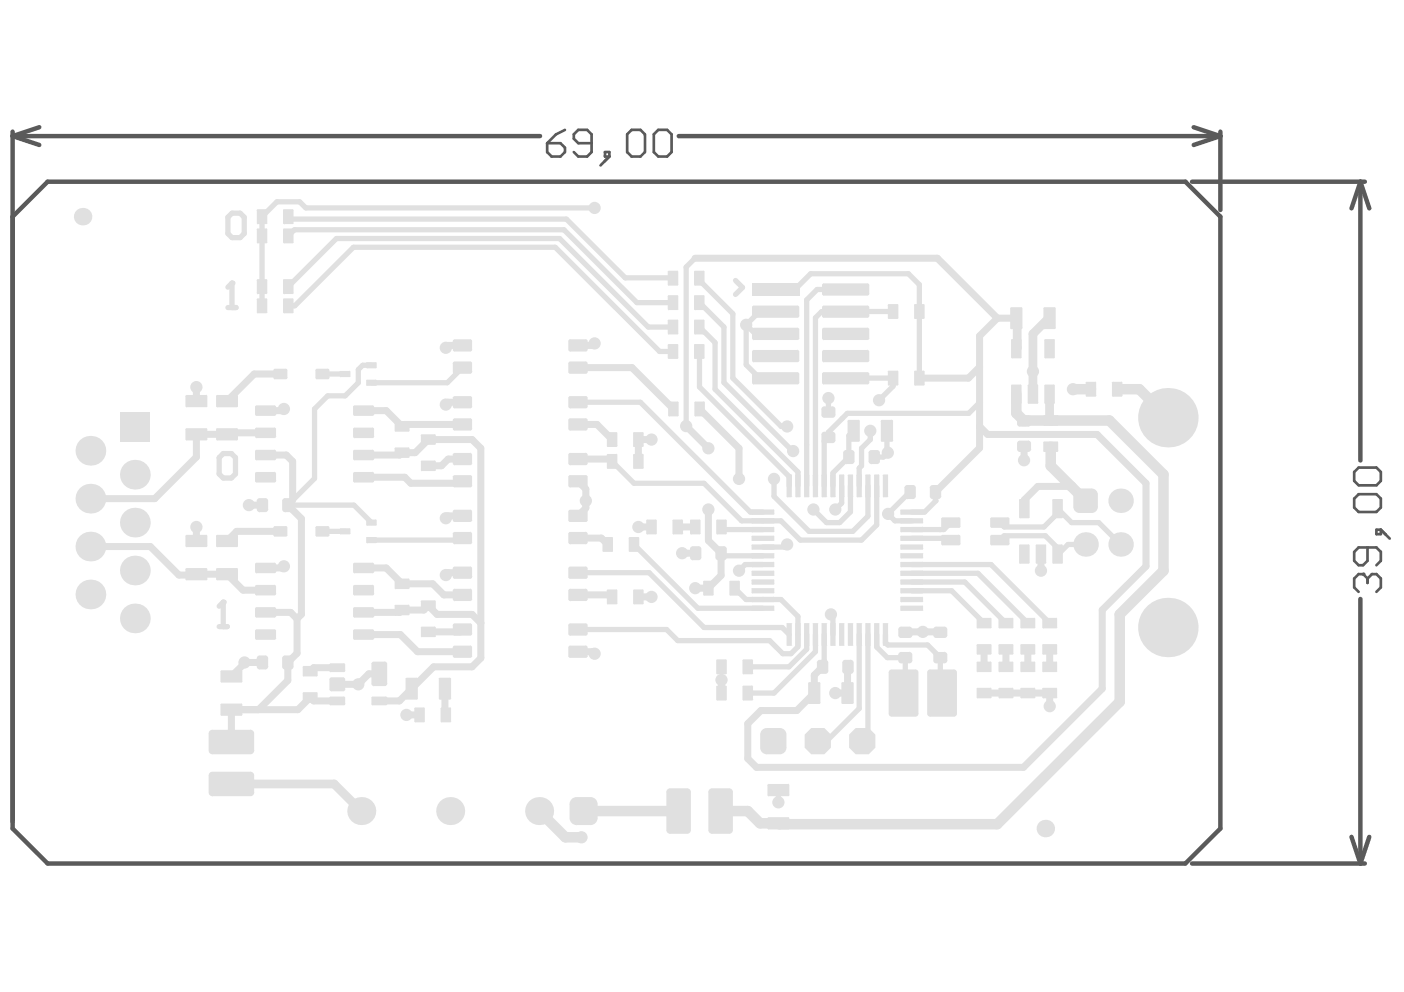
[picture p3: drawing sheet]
<svg xmlns="http://www.w3.org/2000/svg" width="297mm" height="210mm" viewBox="0 0 297 210" stroke-linecap="round" stroke-linejoin="round" font-family="sans-serif">
<g fill="none" stroke="#5a5a5a" stroke-width=".94">
<path d="M2.7 28.8l5.6 1.9M2.7 28.8h111.6M2.7 27.9v146M8.3 26.9l-5.6 1.9M143.6 28.8h114.6M252.2 38.4h36.6M252.5 26.9l5.7 1.9M258.2 28.8l-5.7 1.9M258.2 27.9v16.5M287.8 38.4l1.9 5.7M287.8 38.4l-1.9 5.7M287.8 38.4v59"/>
<path d="M287.8 126.7v56M285.9 177.1l1.9 5.6M289.7 177.1l-1.9 5.6M252.2 182.7h36.6"/>
</g>
<path d="M115.8 30.3h2.8l.9 .9v1l-.9 .9h-1.9l-.9-.9zM119.5 27.5l-1.9 .9-1.8 1.9M125.2 30.3h-2.9l-.9-.9v-1l.9-.9h1.9l1 .9v3.8l-1 .9h-1.9l-.9-.9M128 32.2h.9v.9h-.9zM128.9 33.1l-1.9 1.9M132.7 28.4l.9-.9h1.9l.9 .9v3.8l-.9 .9h-1.9l-.9-.9zM138.3 28.4l1-.9h1.8l1 .9v3.8l-1 .9h-1.8l-1-.9zM288.4 121.5h-1l-.9 .9v1.9l.9 .9" fill="none" stroke="#5a5a5a" stroke-width=".56"/>
<circle cx="288.4" cy="121.5" r=".28" fill="#5a5a5a"/>
<path d="M286.5 99.9l.9-1h3.8l.9 1v1.9l-.9 .9h-3.8l-.9-.9zM286.5 105.5l.9-.9h3.8l.9 .9v1.9l-.9 .9h-3.8l-.9-.9zM289.3 115.8v2.9l-.9 .9h-1l-.9-.9v-1.9l.9-1h3.8l.9 1v1.9l-.9 .9M291.2 112.1h.9v.9h-.9zM292.1 112.1l1.9 1.9M288.4 121.5l.9 .9M289.3 122.4v1M289.3 122.4l1-.9h.9l.9 .9v1.9l-.9 .9" fill="none" stroke="#5a5a5a" stroke-width=".56"/>
<path d="M2.7 45.8l7.4-7.4h240.7l7.4 7.4v129.5l-7.4 7.4h-240.7l-7.4-7.4z" fill="none" stroke="#5a5a5a" stroke-width=".94"/>
<path d="M178.2 88.5l-2.9 3v1.1M192.9 119.5h16.8l12.4 12.4M185.5 134.3v2.6l2.2 2.3h3.8v7.1l-.3 .4M187.3 134.3v1.7l.5 .5h8.5l2.6 2.7v7.1l.4 .4M192.9 121.3h14l10.6 10.6M192.9 123.2h11.2l8.7 8.7M192.9 125h8.4l6.9 6.9M158.2 146.7h5.6M158.2 141.1h8.7" fill="none" stroke="#e0e0e0" stroke-width="1.1"/>
<path d="M191.5 133.8h7.4M60.9 140.2v3.8l-6.2 6.2h-5.7" fill="none" stroke="#e0e0e0" stroke-width="1.5"/>
<path d="M152.5 171.6h5.7l2.6 2.6h3.9" fill="none" stroke="#e0e0e0" stroke-width="2.2"/>
<circle cx="143.6" cy="171.6" r="1.11" fill="#e0e0e0"/>
<path d="M114.1 171.6l5.5 5.6h3.4M123.5 171.6h20.1" fill="none" stroke="#e0e0e0" stroke-width="2.2"/>
<path d="M68.2 79.1h4.8M78.6 77.3h-1.9l-.9 .9v2.8l-2.8 2.8h-3.7l-2.8 2.7v14.7l-5.6 5.7h14l3.7 3.7M97.8 77.8l-3.2 3.2h-16M122.3 85.1h13.2l23.3 23.3h2.6M68.2 112.4h4.8M97.8 113.9l-.4 .4h-18.8M134.1 102.3h14.8l8 7.9h4.5M122.3 121.2h15l11.6 11.6h16.6M161.4 126.9h3.8l3.6 3.5v6.4l-1.5 1.5h-1.7M170.7 134.3v3.1l-3.8 3.7M172.5 134.3v3.6l-8.7 8.8" fill="none" stroke="#e0e0e0" stroke-width="1.1"/>
<g fill="none" stroke="#e0e0e0" stroke-width="1.5">
<path d="M59.3 79.1h-5.5l-5.8 5.8M97.8 73.1h-3l-.5 .5M41.6 81.9v3M56.2 91.6h-7.9l-.3 .3h-6.4v4.8l-8.9 8.8h-13.6M56.2 96.3h4.4l1.3 1.3v8.3M60.1 86.5l-.4 .4h-3.5M76.9 86.9h4.8l3.4 3.3 .4-.4h12.3M76.9 96.3h7.7l.5-.5h2.7l2.8-2.8h9.3l1.8 1.9v44.4l-1.8 1.8h-8.2l-7.2 7.2h-4.3M97.8 85.1h-3l-.5 .5M97.8 97.1h-3l-1.4 1.5h-2.8M19.1 115.6h12.7l6 6.1h3.6l.2-.2h6.4l3.4 3.4h4.8M41.6 111.5v3"/>
<path d="M52.7 106.9h2.8M59.3 112.4h-9.2l-2.1 2.1M60.1 119.8l-.4 .4h-3.5M60.9 106.9l2.9 2.8v20.3l-1 .9M76.9 101h8.7l1.3 1.3h10.5l.4-.5M97.8 109.2h-3l-.5 .5M56.2 129.6h5.3l1.3 1.3M62.8 130.9v7.3l-1.9 2M76.9 120.2h4.8l3.4 3.3h6.4l2.4 2.4h3.9M76.9 129.6h7.7l.5-.5h4.6l.9-.9 1.9 1.8h7.4l1.8 1.9M76.9 134.3h7.8l3.6 3.6h9.5M97.8 133.2l-.5 .5h-6.7"/>
<path d="M97.8 121.2h-3l-.5 .5M135.1 126.3h2.7M147.1 124.5h2.8M55.5 140.2h-3.8v.2l-2.7 2.7M71.4 148.3h-5l-.8-.7-2.6 2.6h-14v6.8M71.4 141.3h-5l-.8 .7M80.2 142.6h-2.2l-2.2 2.2h-4.4M86 151.3h2.8M94.1 145.7v5.4l.2 .2"/>
</g>
<path d="M49 165.9h21.7l5.7 5.7" fill="none" stroke="#e0e0e0" stroke-width="1.9"/>
<circle cx="152.6" cy="146.7" r=".74" fill="#e0e0e0"/>
<g fill="none" stroke="#e0e0e0" stroke-width="1.5">
<path d="M147 54.6h51.3l12.7 12.7M122.3 77.8h11.4l8.8 8.7M125.8 72.7l-.4 .4h-3.1M207.2 77.7l-2.3 2.3h-10.4M211 67.3l-3.8 3.8v23.7l-9.3 9.3M211 67.3h4.2M122.3 89.8h4l3.2 3.2M122.3 97.1h6.7M137.8 93h-2.7v4.6M145.2 90.2l4.7 4.7M148 86.5l8.4 8.4v6.4M207.2 90.2l1.7 1.7h23.2l10.4 10.4v17.5l-9.3 9.3v16.6l-16.7 16.7h-56.4l-1.9-1.9v-7.4l2.8-2.8h7.6l3.7-3.6v-3.8l1.7-1.8"/>
<path d="M216.7 94.4v3M122.3 101.8l1.6 1.7v4l-1.6 1.7M122.3 113.9h4.9l1.4 1.3M135.1 111.5h2.7M143.4 111.5h3.7M144.3 117.1h2.9M149.9 107.8v6.6l2.7 2.7v4.7l-2.7 2.7M220.2 117.2v3.6M226.6 102.9h-7l-2.9 2.9v1.8M122.3 125.9h6.8l.4 .4M122.3 137.9h3.1l.4 .4M208.2 137.4v3.7"/>
<path d="M212.8 137.4v3.7M217.5 137.4v3.7M222.1 137.4v3.7M152.6 143.9v2.8M179.4 141.1l-.1 5.6h-2.6M208.2 146.7h13.9v2.7"/>
</g>
<g fill="none" stroke="#e0e0e0" stroke-width="1.1">
<path d="M49.1 59.9v5.2M61 45.8l.5 .6h58.3l12.5 12.4h10.1M61 49.9l1.3-1.3h57l15.5 15.4h7.6M125.8 44h-61.1l-1.3-1.3h-4.8l-3.2 3.1v18.9M147 54.6l-1.8 1.9v33.7M148.1 59.4l6.9 7v13.6l10.3 10.2h1.2M48.2 65.1h1.7M61 60.6l10.2-10.1h47.2l18.7 18.7h5.3M61 64.7h1.4l12.4-12.4h42.7l22 22.1h2.9M147.9 64l5.3 5.2v11.7l14.5 14.6M148 69.2l3.3 3.3v9.9l17.5 17.5v2.9M148 74.4v7.5l19 18.9v2"/>
<path d="M157.9 68.7v8.5l2.8 2.8h3.4M157.9 68.7l1.9 1.9h4.3M164.1 61.3h4.1l3.3-3.4h20.7l2.3 2.3v19.8M164.1 66h-3.4l-2.8 2.7M178.9 61.3h-6l-2.2 2.2v39.3M189 65.9l-15.2 .1-1.3 1.2v35.6M129 97.1l5.1 5.2M175.3 92.6l-.9 .9v9.3M175.3 84.2v3M178.9 80h10.1v1.7l-3 3M178.9 80h.1M180.6 91.2l-1 1v4.5l-3.4 3.4v2.7"/>
<path d="M184.1 91.2v1.8l-1.8 1.9v3.7l-.5 .5v3.7M187.6 91.2v4.4l.2 .2-.9 .9h-1.9M207.2 85.2l-2.2 2.3h-25.7l-1.1 1M134.1 115.2l13.5 13.5h13.8M152.6 117.1l.5 .5h8.3M152.6 111.5l.6 .6h8.2M161.4 119.5h-3.7l-1.3 1.3M163.8 101.3v3.7l7.4 7.4h9.2l3.2-3.2v-6.4M166.5 115.2l-.5 .6h-4.6M178.1 102.8v3.7l-1.4 1.3M179.9 102.8v5.5l-2.3 2.3h-2.7l-2.8-2.8M185.5 102.8v8.3l-3.2 3.2h-13l-4.1-4.1h-3.8"/>
<path d="M187.9 108.7l1.4 1.5h3.6M192.6 104.1l-4.7 4.6M192.9 113.9h7.9l.4 .4M197.9 104.1l.1 1.9-2.4 2.4h-2.7M198.9 112.1h-.1M201.2 110.6l-1.5 1.5h-6.8M202.1 110.6l-.2 .1M211.5 110.6l1 .9h8.4l2.9-2.9v-1l2.9 3h5.8l4.6 4.6M211.5 114.3l.9-.9h8.8l2.6 2.5v1.3M229.7 115.2h-3.7l-1.6 1.6M122.3 133.2h18.7l2.4 2.4h19.4l2.8 2.7M155.4 124.5l2.4 2.4h3.6"/>
<path d="M165.5 132.8l1.5 1.5M174.4 134.3v5.5l-.7 .7M175.8 130l.4 .4v3.9M181.8 134.3v15.6l-6.9 6.9h-1.9M183.6 134.3v21.3l-1.2 1.2M164.7 167.2v2.6"/>
</g>
<path d="M215.2 67.3v6.3l-.2 .2M221.9 67.3l-3.4 3.4v12.7M222.1 83.4v5.3l.2 .3" fill="none" stroke="#e0e0e0" stroke-width="1.9"/>
<path d="M215 83.4v4l1.7 1.7 18-.1 11.5 11.4v20.4l-9.3 9.2v18.5l-25.9 25.9h-46.1l-.2-.2M222.3 94.5v4.1l7.4 7.4M227 82.4h3.8M236.4 82.4h4.6l6.1 6" fill="none" stroke="#e0e0e0" stroke-width="2.2"/>
<circle cx="49.1" cy="59.9" r=".56" fill="#e0e0e0"/>
<path d="M48.2 46l.9-.9h1.7l.9 .9v3.4l-.9 .9h-1.7l-.9-.9zM49.1 59.9l-.9 .9M155.6 59.3l1.5 1.5-1.5 1.5M46.4 132.6h1.7M47.2 127.4v5.2" fill="none" stroke="#e0e0e0" stroke-width="1.1"/>
<circle cx="47.2" cy="127.4" r=".56" fill="#e0e0e0"/>
<path d="M46.4 96.8l.8-.8h1.8l.8 .8v3.5l-.8 .8h-1.8l-.8-.8zM47.2 127.4l-.8 .9" fill="none" stroke="#e0e0e0" stroke-width="1.1"/>
<g fill="#e0e0e0">
<path d="M124.9 168.7v1.4zM124.9 168.7a1.48 1.48 0 0 1 1.5 1.4h-1.5z"/>
<path d="M120.5 170.1h1.5zM120.8 169.3l.7-.6h.5v1.4h-1.5z"/>
<path d="M122 173.1v1.5zM120.5 173.1h1.5v1.5a1.48 1.48 0 0 1-1.5-1.5z"/>
<path d="M124.9 173.1h1.5zM124.9 173.1h1.5a1.48 1.48 0 0 1-1.5 1.5z"/>
<path d="M165 154v1.4zM165 154a1.39 1.39 0 0 1 1.4 1.4h-1.4z"/>
<path d="M160.8 155.4h1.4zM161.1 154.6l.7-.5 .4-.1v1.4h-1.4z"/>
<path d="M162.2 158.2v1.4zM160.8 158.2h1.4v1.4a1.39 1.39 0 0 1-1.4-1.4z"/>
<path d="M165 158.2h1.4zM165 158.2h1.4a1.39 1.39 0 0 1-1.4 1.4z"/>
<path d="M227.1 104.7h1.3zM227.3 103.9l.7-.5h.4v1.3h-1.3z"/>
<path d="M228.4 107.3v1.2zM227.1 107.3h1.3v1.2a1.3 1.3 0 0 1-1.3-1.2z"/>
<path d="M231 107.3h1.3zM231 107.3h1.3a1.3 1.3 0 0 1-1.3 1.2z"/>
<path d="M231 103.4v1.3zM231 103.4a1.3 1.3 0 0 1 1.3 1.3h-1.3z"/>
<path d="M167.4 100.4v.2zM167.4 100.4l.1 .2h-.1z"/>
<path d="M166.4 100.6h.2zM166.5 100.5l.1-.1v.2h-.2z"/>
<path d="M166.6 105v.2zM166.4 105h.2v.2z"/>
<path d="M167.4 105h.1zM167.4 105h.1l-.1 .2z"/>
<path d="M169.2 100.4v.2zM169.2 100.4l.2 .2h-.2z"/>
<path d="M168.3 100.6h.1zM168.3 100.5l.1-.1v.2h-.1z"/>
<path d="M168.4 105v.2zM168.3 105h.1v.2z"/>
<path d="M169.2 105h.2zM169.2 105h.2l-.2 .2z"/>
<path d="M171.1 100.4v.2zM171.1 100.4l.1 .2h-.1z"/>
<path d="M170.1 100.6h.2zM170.2 100.5l.1-.1v.2h-.2z"/>
<path d="M170.3 105v.2zM170.1 105h.2v.2z"/>
<path d="M171.1 105h.1zM171.1 105h.1l-.1 .2z"/>
<path d="M172.9 100.4v.2zM172.9 100.4l.2 .2h-.2z"/>
<path d="M172 100.6h.1zM172 100.5l.1-.1v.2h-.1z"/>
<path d="M172.1 105v.2zM172 105h.1v.2z"/>
<path d="M172.9 105h.2zM172.9 105h.2l-.2 .2z"/>
<path d="M174.8 100.4v.2zM174.8 100.4l.1 .2h-.1z"/>
<path d="M173.8 100.6h.2zM173.9 100.5l.1-.1v.2h-.2z"/>
<path d="M174 105v.2zM173.8 105h.2v.2z"/>
<path d="M174.8 105h.1zM174.8 105h.1l-.1 .2z"/>
<path d="M176.6 100.4v.2zM176.6 100.4l.2 .2h-.2z"/>
<path d="M175.7 100.6h.1zM175.7 100.5l.1-.1v.2h-.1z"/>
<path d="M175.8 105v.2zM175.7 105h.1v.2z"/>
<path d="M176.6 105h.2zM176.6 105h.2l-.2 .2z"/>
<path d="M178.5 100.4v.2zM178.5 100.4l.1 .2h-.1z"/>
<path d="M177.5 100.6h.2zM177.6 100.5l.1-.1v.2h-.2z"/>
<path d="M177.7 105v.2zM177.5 105h.2v.2z"/>
<path d="M178.5 105h.1zM178.5 105h.1l-.1 .2z"/>
<path d="M180.3 100.4v.2zM180.3 100.4l.2 .2h-.2z"/>
<path d="M179.4 100.6h.1zM179.4 100.5l.1-.1v.2h-.1z"/>
<path d="M179.5 105v.2zM179.4 105h.1v.2z"/>
<path d="M180.3 105h.2zM180.3 105h.2l-.2 .2z"/>
<path d="M182.2 100.4v.2zM182.2 100.4l.1 .2h-.1z"/>
<path d="M181.2 100.6h.2zM181.3 100.5l.1-.1v.2h-.2z"/>
<path d="M181.4 105v.2zM181.2 105h.2v.2z"/>
<path d="M182.2 105h.1zM182.2 105h.1l-.1 .2z"/>
<path d="M184 100.4v.2zM184 100.4l.2 .2h-.2z"/>
<path d="M183.1 100.6h.1zM183.1 100.5l.1-.1v.2h-.1z"/>
<path d="M183.2 105v.2zM183.1 105h.1v.2z"/>
<path d="M184 105h.2zM184 105h.2l-.2 .2z"/>
<path d="M185.9 100.4v.2zM185.9 100.4l.1 .2h-.1z"/>
<path d="M184.9 100.6h.2zM185 100.5l.1-.1v.2h-.2z"/>
<path d="M185.1 105v.2zM184.9 105h.2v.2z"/>
<path d="M185.9 105h.1zM185.9 105h.1l-.1 .2z"/>
<path d="M187.7 100.4v.2zM187.7 100.4l.2 .2h-.2z"/>
<path d="M186.8 100.6h.1zM186.8 100.5l.1-.1v.2h-.1z"/>
<path d="M186.9 105v.2zM186.8 105h.1v.2z"/>
<path d="M187.7 105h.2zM187.7 105h.2l-.2 .2z"/>
<path d="M190.5 108h.1zM190.5 107.9l.1-.1v.2h-.1z"/>
<path d="M190.6 108.7v.2zM190.5 108.7h.1v.2z"/>
<path d="M195.1 108.7h.2zM195.1 108.7h.2l-.2 .2z"/>
<path d="M195.1 107.8v.2zM195.1 107.8l.2 .2h-.2z"/>
<path d="M190.5 109.8h.1zM190.5 109.7h.1v.1h-.1z"/>
<path d="M190.6 110.6v.2zM190.5 110.6h.1v.2z"/>
<path d="M195.1 110.6h.2zM195.1 110.6h.2l-.2 .2z"/>
<path d="M195.1 109.7v.1zM195.1 109.7l.2 .1h-.2z"/>
<path d="M190.5 111.7h.1zM190.5 111.6l.1-.1v.2h-.1z"/>
<path d="M190.6 112.4v.2zM190.5 112.4h.1v.2z"/>
<path d="M195.1 112.4h.2zM195.1 112.4h.2l-.2 .2z"/>
<path d="M195.1 111.5v.2zM195.1 111.5l.2 .2h-.2z"/>
<path d="M190.5 113.5h.1zM190.5 113.4h.1v.1h-.1z"/>
<path d="M190.6 114.3v.2zM190.5 114.3h.1v.2z"/>
<path d="M195.1 114.3h.2zM195.1 114.3h.2l-.2 .2z"/>
<path d="M195.1 113.4v.1zM195.1 113.4l.2 .1h-.2z"/>
<path d="M190.5 115.4h.1zM190.5 115.3l.1-.1v.2h-.1z"/>
<path d="M190.6 116.1v.2zM190.5 116.1h.1v.2z"/>
<path d="M195.1 116.1h.2zM195.1 116.1h.2l-.2 .2z"/>
<path d="M195.1 115.2v.2zM195.1 115.2l.2 .2h-.2z"/>
<path d="M190.5 117.2h.1zM190.5 117.1h.1v.1h-.1z"/>
<path d="M190.6 118v.2zM190.5 118h.1v.2z"/>
<path d="M195.1 118h.2zM195.1 118h.2l-.2 .2z"/>
<path d="M195.1 117.1v.1zM195.1 117.1l.2 .1h-.2z"/>
<path d="M190.5 119.1h.1zM190.5 119l.1-.1v.2h-.1z"/>
<path d="M190.6 119.8v.2zM190.5 119.8h.1v.2z"/>
<path d="M195.1 119.8h.2zM195.1 119.8h.2l-.2 .2z"/>
<path d="M195.1 118.9v.2zM195.1 118.9l.2 .2h-.2z"/>
<path d="M190.5 120.9h.1zM190.5 120.8h.1v.1h-.1z"/>
<path d="M190.6 121.7v.2zM190.5 121.7h.1v.2z"/>
<path d="M195.1 121.7h.2zM195.1 121.7h.2l-.2 .2z"/>
<path d="M195.1 120.8v.1zM195.1 120.8l.2 .1h-.2z"/>
<path d="M190.5 122.8h.1zM190.5 122.6h.1v.2h-.1z"/>
<path d="M190.6 123.5v.2zM190.5 123.5h.1v.2z"/>
<path d="M195.1 123.5h.2zM195.1 123.5h.2l-.2 .2z"/>
<path d="M195.1 122.6v.2zM195.1 122.6l.2 .2h-.2z"/>
<path d="M190.5 124.6h.1zM190.5 124.5h.1v.1h-.1z"/>
<path d="M190.6 125.4v.2zM190.5 125.4h.1v.2z"/>
<path d="M195.1 125.4h.2zM195.1 125.4h.2l-.2 .2z"/>
<path d="M195.1 124.5v.1zM195.1 124.5l.2 .1h-.2z"/>
<path d="M190.5 126.5h.1zM190.5 126.3h.1v.2h-.1z"/>
<path d="M190.6 127.2v.2zM190.5 127.2h.1v.2z"/>
<path d="M195.1 127.2h.2zM195.1 127.2h.2l-.2 .2z"/>
<path d="M195.1 126.3v.2zM195.1 126.3l.2 .2h-.2z"/>
<path d="M190.5 128.3h.1zM190.5 128.2h.1v.1h-.1z"/>
<path d="M190.6 129.1v.2zM190.5 129.1h.1v.2z"/>
<path d="M195.1 129.1h.2zM195.1 129.1h.2l-.2 .2z"/>
<path d="M195.1 128.1v.2zM195.1 128.2l.2 .1h-.2z"/>
<path d="M187.7 131.8v.2zM187.7 131.8l.2 .2h-.2z"/>
<path d="M186.8 132h.1zM186.8 131.9l.1-.1v.2h-.1z"/>
<path d="M186.9 136.5v.2zM186.8 136.5h.1v.2z"/>
<path d="M187.7 136.5h.2zM187.7 136.5h.2l-.2 .2z"/>
<path d="M185.9 131.8v.2zM185.9 131.8l.1 .2h-.1z"/>
<path d="M184.9 132h.2zM185 131.9l.1-.1v.2h-.2z"/>
<path d="M185.1 136.5v.2zM184.9 136.5h.2v.2z"/>
<path d="M185.9 136.5h.1zM185.9 136.5h.1l-.1 .2z"/>
<path d="M184 131.8v.2zM184 131.8l.2 .2h-.2z"/>
<path d="M183.1 132h.1zM183.1 131.9l.1-.1v.2h-.1z"/>
<path d="M183.2 136.5v.2zM183.1 136.5h.1v.2z"/>
<path d="M184 136.5h.2zM184 136.5h.2l-.2 .2z"/>
<path d="M182.2 131.8v.2zM182.2 131.8l.1 .2h-.1z"/>
<path d="M181.2 132h.2zM181.3 131.9l.1-.1v.2h-.2z"/>
<path d="M181.4 136.5v.2zM181.2 136.5h.2v.2z"/>
<path d="M182.2 136.5h.1zM182.2 136.5h.1l-.1 .2z"/>
<path d="M180.3 131.8v.2zM180.3 131.8l.2 .2h-.2z"/>
<path d="M179.4 132h.1zM179.4 131.9l.1-.1v.2h-.1z"/>
<path d="M179.5 136.5v.2zM179.4 136.5h.1v.2z"/>
<path d="M180.3 136.5h.2zM180.3 136.5h.2l-.2 .2z"/>
<path d="M178.5 131.8v.2zM178.5 131.8l.1 .2h-.1z"/>
<path d="M177.5 132h.2zM177.6 131.9l.1-.1v.2h-.2z"/>
<path d="M177.7 136.5v.2zM177.5 136.5h.2v.2z"/>
<path d="M178.5 136.5h.1zM178.5 136.5h.1l-.1 .2z"/>
<path d="M176.6 131.8v.2zM176.6 131.8l.2 .2h-.2z"/>
<path d="M175.7 132h.1zM175.7 131.9l.1-.1v.2h-.1z"/>
<path d="M175.8 136.5v.2zM175.7 136.5h.1v.2z"/>
<path d="M176.6 136.5h.2zM176.6 136.5h.2l-.2 .2z"/>
<path d="M174.8 131.8v.2zM174.8 131.8l.1 .2h-.1z"/>
<path d="M173.8 132h.2zM173.9 131.9l.1-.1v.2h-.2z"/>
<path d="M174 136.5v.2zM173.8 136.5h.2v.2z"/>
<path d="M174.8 136.5h.1zM174.8 136.5h.1l-.1 .2z"/>
<path d="M172.9 131.8v.2zM172.9 131.8l.2 .2h-.2z"/>
<path d="M172 132h.1zM172 131.9l.1-.1v.2h-.1z"/>
<path d="M172.1 136.5v.2zM172 136.5h.1v.2z"/>
<path d="M172.9 136.5h.2zM172.9 136.5h.2l-.2 .2z"/>
<path d="M171.1 131.8v.2zM171.1 131.8l.1 .2h-.1z"/>
<path d="M170.1 132h.2zM170.2 131.9l.1-.1v.2h-.2z"/>
<path d="M170.3 136.5v.2zM170.1 136.5h.2v.2z"/>
<path d="M171.1 136.5h.1zM171.1 136.5h.1l-.1 .2z"/>
<path d="M169.2 131.8v.2zM169.2 131.8l.2 .2h-.2z"/>
<path d="M168.3 132h.1zM168.3 131.9l.1-.1v.2h-.1z"/>
<path d="M168.4 136.5v.2zM168.3 136.5h.1v.2z"/>
<path d="M169.2 136.5h.2zM169.2 136.5h.2l-.2 .2z"/>
<path d="M167.4 131.8v.2zM167.4 131.8l.1 .2h-.1z"/>
<path d="M166.4 132h.2zM166.5 131.9l.1-.1v.2h-.2z"/>
<path d="M166.6 136.5v.2zM166.4 136.5h.2v.2z"/>
<path d="M167.4 136.5h.1zM167.4 136.5h.1l-.1 .2z"/>
<path d="M159 128.3h.2zM159.1 128.2h.1v.1h-.2z"/>
<path d="M159.2 129.1v.2zM159 129.1h.2v.2z"/>
<path d="M163.6 129.1h.2zM163.6 129.1h.2l-.2 .2z"/>
<path d="M163.6 128.1v.2zM163.6 128.2l.2 .1h-.2z"/>
<path d="M159 126.5h.2zM159.1 126.3h.1v.2h-.2z"/>
<path d="M159.2 127.2v.2zM159 127.2h.2v.2z"/>
<path d="M163.6 127.2h.2zM163.6 127.2h.2l-.2 .2z"/>
<path d="M163.6 126.3v.2zM163.6 126.3l.2 .2h-.2z"/>
<path d="M159 124.6h.2zM159.1 124.5h.1v.1h-.2z"/>
<path d="M159.2 125.4v.2zM159 125.4h.2v.2z"/>
<path d="M163.6 125.4h.2zM163.6 125.4h.2l-.2 .2z"/>
<path d="M163.6 124.5v.1zM163.6 124.5l.2 .1h-.2z"/>
<path d="M159 122.8h.2zM159.1 122.6h.1v.2h-.2z"/>
<path d="M159.2 123.5v.2zM159 123.5h.2v.2z"/>
<path d="M163.6 123.5h.2zM163.6 123.5h.2l-.2 .2z"/>
<path d="M163.6 122.6v.2zM163.6 122.6l.2 .2h-.2z"/>
<path d="M159 120.9h.2zM159.1 120.8h.1v.1h-.2z"/>
<path d="M159.2 121.7v.2zM159 121.7h.2v.2z"/>
<path d="M163.6 121.7h.2zM163.6 121.7h.2l-.2 .2z"/>
<path d="M163.6 120.8v.1zM163.6 120.8l.2 .1h-.2z"/>
<path d="M159 119.1h.2zM159.1 119l.1-.1v.2h-.2z"/>
<path d="M159.2 119.8v.2zM159 119.8h.2v.2z"/>
<path d="M163.6 119.8h.2zM163.6 119.8h.2l-.2 .2z"/>
<path d="M163.6 118.9v.2zM163.6 118.9l.2 .2h-.2z"/>
<path d="M159 117.2h.2zM159.1 117.1h.1v.1h-.2z"/>
<path d="M159.2 118v.2zM159 118h.2v.2z"/>
<path d="M163.6 118h.2zM163.6 118h.2l-.2 .2z"/>
<path d="M163.6 117.1v.1zM163.6 117.1l.2 .1h-.2z"/>
<path d="M159 115.4h.2zM159.1 115.3l.1-.1v.2h-.2z"/>
<path d="M159.2 116.1v.2zM159 116.1h.2v.2z"/>
<path d="M163.6 116.1h.2zM163.6 116.1h.2l-.2 .2z"/>
<path d="M163.6 115.2v.2zM163.6 115.2l.2 .2h-.2z"/>
<path d="M159 113.5h.2zM159.1 113.4h.1v.1h-.2z"/>
<path d="M159.2 114.3v.2zM159 114.3h.2v.2z"/>
<path d="M163.6 114.3h.2zM163.6 114.3h.2l-.2 .2z"/>
<path d="M163.6 113.4v.1zM163.6 113.4l.2 .1h-.2z"/>
<path d="M159 111.7h.2zM159.1 111.6l.1-.1v.2h-.2z"/>
<path d="M159.2 112.4v.2zM159 112.4h.2v.2z"/>
<path d="M163.6 112.4h.2zM163.6 112.4h.2l-.2 .2z"/>
<path d="M163.6 111.5v.2zM163.6 111.5l.2 .2h-.2z"/>
<path d="M159 109.8h.2zM159.1 109.7h.1v.1h-.2z"/>
<path d="M159.2 110.6v.2zM159 110.6h.2v.2z"/>
<path d="M163.6 110.6h.2zM163.6 110.6h.2l-.2 .2z"/>
<path d="M163.6 109.7v.1zM163.6 109.7l.2 .1h-.2z"/>
<path d="M159 108h.2zM159.1 107.9l.1-.1v.2h-.2z"/>
<path d="M159.2 108.7v.2zM159 108.7h.2v.2z"/>
<path d="M163.6 108.7h.2zM163.6 108.7h.2l-.2 .2z"/>
<path d="M163.6 107.8v.2zM163.6 107.8l.2 .2h-.2z"/>
<path d="M198.1 139.8v.6zM197.5 139.8h.6v.6a.6 .6 0 0 1-.6-.6z"/>
<path d="M199.8 139.8h.6zM199.8 139.8h.6a.6 .6 0 0 1-.6 .6z"/>
<path d="M199.8 138v.6zM199.8 138a.6 .6 0 0 1 .6 .6h-.6z"/>
<path d="M197.5 138.6h.6zM197.6 138.1l.5-.1v.6h-.6z"/>
<path d="M198.1 134.4v.6zM197.5 134.4h.6v.6a.6 .6 0 0 1-.6-.6z"/>
<path d="M199.8 134.4h.6zM199.8 134.4h.6a.6 .6 0 0 1-.6 .6z"/>
<path d="M199.8 132.6v.6zM199.8 132.6a.6 .6 0 0 1 .6 .6h-.6z"/>
<path d="M197.5 133.2h.6zM197.6 132.8l.5-.2v.6h-.6z"/>
<path d="M190.7 139.8v.6zM190.1 139.8h.6v.6a.6 .6 0 0 1-.6-.6z"/>
<path d="M192.4 139.8h.6zM192.4 139.8h.6a.6 .6 0 0 1-.6 .6z"/>
<path d="M192.4 138v.6zM192.4 138a.6 .6 0 0 1 .6 .6h-.6z"/>
<path d="M190.1 138.6h.6zM190.2 138.1l.5-.1v.6h-.6z"/>
<path d="M190.7 134.4v.6zM190.1 134.4h.6v.6a.6 .6 0 0 1-.6-.6z"/>
<path d="M192.4 134.4h.6zM192.4 134.4h.6a.6 .6 0 0 1-.6 .6z"/>
<path d="M192.4 132.6v.6zM192.4 132.6a.6 .6 0 0 1 .6 .6h-.6z"/>
<path d="M190.1 133.2h.6zM190.2 132.8l.5-.2v.6h-.6z"/>
<path d="M86.4 122.4v.2zM86.4 122.4l.2 .2h-.2z"/>
<path d="M83.5 122.6h.2zM83.6 122.5l.1-.1v.2h-.2z"/>
<path d="M83.7 124.4v.2zM83.5 124.4h.2v.2z"/>
<path d="M86.4 124.4h.2zM86.4 124.4h.2l-.2 .2z"/>
<path d="M86.4 128v.2zM86.4 128l.2 .2h-.2z"/>
<path d="M83.5 128.2h.2zM83.6 128h.1v.2h-.2z"/>
<path d="M83.7 130v.2zM83.5 130h.2v.2z"/>
<path d="M86.4 130h.2zM86.4 130h.2l-.2 .2z"/>
<path d="M123.9 126.8h.4zM123.9 126.8h.4l-.4 .4z"/>
<path d="M123.9 124.6v.4zM123.9 124.6l.4 .4h-.4z"/>
<path d="M120.2 125h.4zM120.3 124.8l.3-.2v.4h-.4z"/>
<path d="M120.6 126.8v.4zM120.2 126.8h.4v.4z"/>
<path d="M123.9 122.1h.4zM123.9 122.1h.4l-.4 .4z"/>
<path d="M123.9 119.9v.4zM123.9 119.9l.4 .4h-.4z"/>
<path d="M120.2 120.3h.4zM120.3 120.1l.3-.2v.4h-.4z"/>
<path d="M120.6 122.1v.4zM120.2 122.1h.4v.4z"/>
<path d="M99.5 126.8h.4zM99.5 126.8h.4l-.4 .4z"/>
<path d="M99.5 124.6v.4zM99.5 124.6l.4 .4h-.4z"/>
<path d="M95.8 125h.4zM95.9 124.8l.3-.2v.4h-.4z"/>
<path d="M96.2 126.8v.4zM95.8 126.8h.4v.4z"/>
<path d="M99.5 122.1h.4zM99.5 122.1h.4l-.4 .4z"/>
<path d="M99.5 119.9v.4zM99.5 119.9l.4 .4h-.4z"/>
<path d="M95.8 120.3h.4zM95.9 120.1l.3-.2v.4h-.4z"/>
<path d="M96.2 122.1v.4zM95.8 122.1h.4v.4z"/>
<path d="M135.9 127.7h.3zM135.9 127.7h.3l-.3 .2z"/>
<path d="M135.9 124.7v.3zM135.9 124.7l.3 .3h-.3z"/>
<path d="M133.9 125h.3zM134 124.8l.2-.1v.3h-.3z"/>
<path d="M134.2 127.7v.2zM133.9 127.7h.3v.2z"/>
<path d="M130.4 127.7h.2zM130.4 127.7h.2l-.2 .2z"/>
<path d="M130.4 124.7v.3zM130.4 124.7l.2 .3h-.2z"/>
<path d="M128.4 125h.2zM128.5 124.8l.1-.1v.3h-.2z"/>
<path d="M128.6 127.7v.2zM128.4 127.7h.2v.2z"/>
<path d="M156.3 125.8h.2zM156.3 125.8h.2l-.2 .2z"/>
<path d="M156.3 122.9v.2zM156.3 122.9l.2 .2h-.2z"/>
<path d="M154.3 123.1h.2zM154.4 122.9h.1v.2h-.2z"/>
<path d="M154.5 125.8v.2zM154.3 125.8h.2v.2z"/>
<path d="M150.8 125.8h.2zM150.8 125.8h.2l-.2 .2z"/>
<path d="M150.8 122.9v.2zM150.8 122.9l.2 .2h-.2z"/>
<path d="M148.8 123.1h.2zM148.8 122.9h.2v.2h-.2z"/>
<path d="M149 125.8v.2zM148.8 125.8h.2v.2z"/>
<path d="M89.3 134.6v.2zM89 134.6h.3v.2z"/>
<path d="M92 134.6h.2zM92 134.6h.2l-.2 .2z"/>
<path d="M92 132.6v.2zM92 132.6l.2 .2h-.2z"/>
<path d="M89 132.8h.3zM89.1 132.7l.2-.1v.2h-.3z"/>
<path d="M89.3 129v.3zM89 129h.3v.3z"/>
<path d="M92 129h.2zM92 129h.2l-.2 .3z"/>
<path d="M92 127v.3zM92 127l.2 .3h-.2z"/>
<path d="M89 127.3h.3zM89.1 127.1l.2-.1v.3h-.3z"/>
<path d="M95.8 132.3h.4zM95.9 132.1l.3-.2v.4h-.4z"/>
<path d="M96.2 134.1v.4zM95.8 134.1h.4v.4z"/>
<path d="M99.5 134.1h.4zM99.5 134.1h.4l-.4 .4z"/>
<path d="M99.5 131.9v.4zM99.5 131.9l.4 .4h-.4z"/>
<path d="M95.8 137h.4zM95.9 136.8l.3-.2v.4h-.4z"/>
<path d="M96.2 138.8v.4zM95.8 138.8h.4v.4z"/>
<path d="M99.5 138.8h.4zM99.5 138.8h.4l-.4 .4z"/>
<path d="M99.5 136.6v.4zM99.5 136.6l.4 .4h-.4z"/>
<path d="M120.2 132.3h.4zM120.3 132.1l.3-.2v.4h-.4z"/>
<path d="M120.6 134.1v.4zM120.2 134.1h.4v.4z"/>
<path d="M123.9 134.1h.4zM123.9 134.1h.4l-.4 .4z"/>
<path d="M123.9 131.9v.4zM123.9 131.9l.4 .4h-.4z"/>
<path d="M120.2 137h.4zM120.3 136.8l.3-.2v.4h-.4z"/>
<path d="M120.6 138.8v.4zM120.2 138.8h.4v.4z"/>
<path d="M123.9 138.8h.4zM123.9 138.8h.4l-.4 .4z"/>
<path d="M123.9 136.6v.4zM123.9 136.6l.4 .4h-.4z"/>
<path d="M123.9 114.8h.4zM123.9 114.8h.4l-.4 .3z"/>
<path d="M123.9 112.6v.3zM123.9 112.6l.4 .3h-.4z"/>
<path d="M120.2 112.9h.4zM120.3 112.8l.3-.2v.3h-.4z"/>
<path d="M120.6 114.8v.4zM120.2 114.8h.4v.3z"/>
<path d="M123.9 110.1h.4zM123.9 110.1h.4l-.4 .4z"/>
<path d="M123.9 107.9v.4zM123.9 107.9l.4 .4h-.4z"/>
<path d="M120.2 108.3h.4zM120.3 108.1l.3-.2v.4h-.4z"/>
<path d="M120.6 110.1v.4zM120.2 110.1h.4v.4z"/>
<path d="M99.5 114.8h.4zM99.5 114.8h.4l-.4 .3z"/>
<path d="M99.5 112.6v.3zM99.5 112.6l.4 .3h-.4z"/>
<path d="M95.8 112.9h.4zM95.9 112.8l.3-.2v.3h-.4z"/>
<path d="M96.2 114.8v.4zM95.8 114.8h.4v.3z"/>
<path d="M99.5 110.1h.4zM99.5 110.1h.4l-.4 .4z"/>
<path d="M99.5 107.9v.4zM99.5 107.9l.4 .4h-.4z"/>
<path d="M95.8 108.3h.4zM95.9 108.1l.3-.2v.4h-.4z"/>
<path d="M96.2 110.1v.4zM95.8 110.1h.4v.4z"/>
<path d="M123.9 90.7h.4zM123.9 90.7h.4l-.4 .4z"/>
<path d="M123.9 88.5v.4zM123.9 88.5l.4 .4h-.4z"/>
<path d="M120.2 88.9h.4zM120.3 88.7l.3-.2v.4h-.4z"/>
<path d="M120.6 90.7v.4zM120.2 90.7h.4v.4z"/>
<path d="M123.9 86h.4zM123.9 86h.4l-.4 .4z"/>
<path d="M123.9 83.8v.4zM123.9 83.8l.4 .4h-.4z"/>
<path d="M120.2 84.2h.4zM120.3 84l.3-.2v.4h-.4z"/>
<path d="M120.6 86v.4zM120.2 86h.4v.4z"/>
<path d="M99.5 90.7h.4zM99.5 90.7h.4l-.4 .4z"/>
<path d="M99.5 88.5v.4zM99.5 88.5l.4 .4h-.4z"/>
<path d="M95.8 88.9h.4zM95.9 88.7l.3-.2v.4h-.4z"/>
<path d="M96.2 90.7v.4zM95.8 90.7h.4v.4z"/>
<path d="M99.5 86h.4zM99.5 86h.4l-.4 .4z"/>
<path d="M99.5 83.8v.4zM99.5 83.8l.4 .4h-.4z"/>
<path d="M95.8 84.2h.4zM95.9 84l.3-.2v.4h-.4z"/>
<path d="M96.2 86v.4zM95.8 86h.4v.4z"/>
<path d="M99.5 74h.4zM99.5 74h.4l-.4 .4z"/>
<path d="M99.5 71.8v.4zM99.5 71.8l.4 .4h-.4z"/>
<path d="M95.8 72.2h.4zM95.9 72l.3-.2v.4h-.4z"/>
<path d="M96.2 74v.4zM95.8 74h.4v.4z"/>
<path d="M99.5 78.7h.4zM99.5 78.7h.4l-.4 .4z"/>
<path d="M99.5 76.5v.4zM99.5 76.5l.4 .4h-.4z"/>
<path d="M95.8 76.9h.4zM95.9 76.7l.3-.2v.4h-.4z"/>
<path d="M96.2 78.7v.4zM95.8 78.7h.4v.4z"/>
<path d="M123.9 74h.4zM123.9 74h.4l-.4 .4z"/>
<path d="M123.9 71.8v.4zM123.9 71.8l.4 .4h-.4z"/>
<path d="M120.2 72.2h.4zM120.3 72l.3-.2v.4h-.4z"/>
<path d="M120.6 74v.4zM120.2 74h.4v.4z"/>
<path d="M123.9 78.7h.4zM123.9 78.7h.4l-.4 .4z"/>
<path d="M123.9 76.5v.4zM123.9 76.5l.4 .4h-.4z"/>
<path d="M120.2 76.9h.4zM120.3 76.7l.3-.2v.4h-.4z"/>
<path d="M120.6 78.7v.4zM120.2 78.7h.4v.4z"/>
<path d="M120.2 100.9h.4zM120.3 100.7l.3-.2v.4h-.4z"/>
<path d="M120.6 102.7v.4zM120.2 102.7h.4v.4z"/>
<path d="M123.9 102.7h.4zM123.9 102.7h.4l-.4 .4z"/>
<path d="M123.9 100.5v.4zM123.9 100.5l.4 .4h-.4z"/>
<path d="M120.2 96.2h.4zM120.3 96l.3-.2v.4h-.4z"/>
<path d="M120.6 98v.4zM120.2 98h.4v.4z"/>
<path d="M123.9 98h.4zM123.9 98h.4l-.4 .4z"/>
<path d="M123.9 95.8v.4zM123.9 95.8l.4 .4h-.4z"/>
<path d="M95.8 100.9h.4zM95.9 100.7l.3-.2v.4h-.4z"/>
<path d="M96.2 102.7v.4zM95.8 102.7h.4v.4z"/>
<path d="M99.5 102.7h.4zM99.5 102.7h.4l-.4 .4z"/>
<path d="M99.5 100.5v.4zM99.5 100.5l.4 .4h-.4z"/>
<path d="M95.8 96.2h.4zM95.9 96l.3-.2v.4h-.4z"/>
<path d="M96.2 98v.4zM95.8 98h.4v.4z"/>
<path d="M99.5 98h.4zM99.5 98h.4l-.4 .4z"/>
<path d="M99.5 95.8v.4zM99.5 95.8l.4 .4h-.4z"/>
<path d="M193.7 151h.6zM193.7 151h.6a.63 .63 0 0 1-.6 .6z"/>
<path d="M193.7 141.7v.6zM193.7 141.7a.63 .63 0 0 1 .6 .6h-.6z"/>
<path d="M188 142.3h.6zM188.2 141.8l.4-.1v.6h-.6z"/>
<path d="M188.6 151v.6zM188 151h.6v.6a.63 .63 0 0 1-.6-.6z"/>
<path d="M201.8 151h.7zM201.8 151h.7a.63 .63 0 0 1-.7 .6z"/>
<path d="M201.8 141.7v.6zM201.8 141.7a.63 .63 0 0 1 .7 .6h-.7z"/>
<path d="M196.2 142.3h.6zM196.3 141.8l.5-.1v.6h-.6z"/>
<path d="M196.8 151v.6zM196.2 151h.6v.6a.63 .63 0 0 1-.6-.6z"/>
<path d="M135.9 94.4h.3zM135.9 94.4h.3l-.3 .2z"/>
<path d="M135.9 91.4v.3zM135.9 91.4l.3 .3h-.3z"/>
<path d="M133.9 91.7h.3zM134 91.5l.2-.1v.3h-.3z"/>
<path d="M134.2 94.4v.2zM133.9 94.4h.3v.2z"/>
<path d="M130.4 94.4h.2zM130.4 94.4h.2l-.2 .2z"/>
<path d="M130.4 91.4v.3zM130.4 91.4l.2 .3h-.2z"/>
<path d="M128.4 91.7h.2zM128.5 91.5l.1-.1v.3h-.2z"/>
<path d="M128.6 94.4v.2zM128.4 94.4h.2v.2z"/>
<path d="M135.9 99h.3zM135.9 99h.3l-.3 .2z"/>
<path d="M135.9 96.1v.2zM135.9 96.1l.3 .2h-.3z"/>
<path d="M133.9 96.3h.3zM134 96.1h.2v.2h-.3z"/>
<path d="M134.2 99v.2zM133.9 99h.3v.2z"/>
<path d="M130.4 99h.2zM130.4 99h.2l-.2 .2z"/>
<path d="M130.4 96.1v.2zM130.4 96.1l.2 .2h-.2z"/>
<path d="M128.4 96.3h.2zM128.5 96.1h.1v.2h-.2z"/>
<path d="M128.6 99v.2zM128.4 99h.2v.2z"/>
<path d="M92 91.9v.2zM92 91.9l.2 .2h-.2z"/>
<path d="M89 92.1h.3zM89.1 92l.2-.1v.2h-.3z"/>
<path d="M89.3 93.9v.2zM89 93.9h.3v.2z"/>
<path d="M92 93.9h.2zM92 93.9h.2l-.2 .2z"/>
<path d="M92 97.4v.3zM92 97.5l.2 .2h-.2z"/>
<path d="M89 97.7h.3zM89.1 97.5h.2v.2h-.3z"/>
<path d="M89.3 99.4v.3zM89 99.4h.3v.3z"/>
<path d="M92 99.4h.2zM92 99.4h.2l-.2 .3z"/>
<path d="M66.7 111.7h.4zM66.8 111.5l.3-.2v.4h-.4z"/>
<path d="M67.1 113.2v.3zM66.7 113.2h.4v.3z"/>
<path d="M69.4 113.2h.3zM69.4 113.2h.3l-.3 .3z"/>
<path d="M69.4 111.3v.4zM69.4 111.3l.3 .4h-.3z"/>
<path d="M57.8 111.7h.4zM57.9 111.5l.3-.2v.4h-.4z"/>
<path d="M58.2 113.2v.3zM57.8 113.2h.4v.3z"/>
<path d="M60.5 113.2h.3zM60.5 113.2h.3l-.3 .3z"/>
<path d="M60.5 111.3v.4zM60.5 111.3l.3 .4h-.3z"/>
<path d="M66.7 78.4h.4zM66.8 78.2l.3-.2v.4h-.4z"/>
<path d="M67.1 79.9v.3zM66.7 79.9h.4v.3z"/>
<path d="M69.4 79.9h.3zM69.4 79.9h.3l-.3 .3z"/>
<path d="M69.4 78v.4zM69.4 78l.3 .4h-.3z"/>
<path d="M57.8 78.4h.4zM57.9 78.2l.3-.2v.4h-.4z"/>
<path d="M58.2 79.9v.3zM57.8 79.9h.4v.3z"/>
<path d="M60.5 79.9h.3zM60.5 79.9h.3l-.3 .3z"/>
<path d="M60.5 78v.4zM60.5 78l.3 .4h-.3z"/>
<path d="M229.7 81h.2zM229.8 80.8h.1v.2h-.2z"/>
<path d="M229.9 83.7v.2zM229.7 83.7h.2v.2z"/>
<path d="M231.7 83.7h.2zM231.7 83.7h.2l-.2 .2z"/>
<path d="M231.7 80.8v.2zM231.7 80.8l.2 .2h-.2z"/>
<path d="M235.3 81h.2zM235.3 80.8h.2v.2h-.2z"/>
<path d="M235.5 83.7v.2zM235.3 83.7h.2v.2z"/>
<path d="M237.3 83.7h.2zM237.3 83.7h.2l-.2 .2z"/>
<path d="M237.3 80.8v.2zM237.3 80.8l.2 .2h-.2z"/>
<path d="M195.4 81.4h.2zM195.4 81.4h.2l-.2 .2z"/>
<path d="M195.4 78.4v.3zM195.4 78.4l.2 .3h-.2z"/>
<path d="M193.4 78.7h.2zM193.5 78.5l.1-.1v.3h-.2z"/>
<path d="M193.6 81.4v.2zM193.4 81.4h.2v.2z"/>
<path d="M189.8 81.4h.3zM189.8 81.4h.3l-.3 .2z"/>
<path d="M189.8 78.4v.3zM189.8 78.4l.3 .3h-.3z"/>
<path d="M187.8 78.7h.3zM187.9 78.5l.2-.1v.3h-.3z"/>
<path d="M188.1 81.4v.2zM187.8 81.4h.3v.2z"/>
<path d="M195.4 67.3h.2zM195.4 67.3h.2l-.2 .2z"/>
<path d="M195.4 64.3v.3zM195.4 64.3l.2 .3h-.2z"/>
<path d="M193.4 64.6h.2zM193.5 64.4l.1-.1v.3h-.2z"/>
<path d="M193.6 67.3v.2zM193.4 67.3h.2v.2z"/>
<path d="M189.8 67.3h.3zM189.8 67.3h.3l-.3 .2z"/>
<path d="M189.8 64.3v.3zM189.8 64.3l.3 .3h-.3z"/>
<path d="M187.8 64.6h.3zM187.9 64.4l.2-.1v.3h-.3z"/>
<path d="M188.1 67.3v.2zM187.8 67.3h.3v.2z"/>
<path d="M78.8 101.8h.3zM78.8 101.8h.3l-.3 .3z"/>
<path d="M78.8 99.9v.3zM78.8 99.9l.3 .3h-.3z"/>
<path d="M74.7 100.2h.3zM74.7 100l.3-.1v.3h-.3z"/>
<path d="M75 101.8v.3zM74.7 101.8h.3v.3z"/>
<path d="M78.8 97.1h.3zM78.8 97.1h.3l-.3 .3z"/>
<path d="M78.8 95.2v.3zM78.8 95.2l.3 .3h-.3z"/>
<path d="M74.7 95.5h.3zM74.7 95.3l.3-.1v.3h-.3z"/>
<path d="M75 97.1v.3zM74.7 97.1h.3v.3z"/>
<path d="M78.8 92.4h.3zM78.8 92.4h.3l-.3 .3z"/>
<path d="M78.8 90.5v.3zM78.8 90.5l.3 .3h-.3z"/>
<path d="M74.7 90.8h.3zM74.7 90.6l.3-.1v.3h-.3z"/>
<path d="M75 92.4v.3zM74.7 92.4h.3v.3z"/>
<path d="M78.8 87.7h.3zM78.8 87.7h.3l-.3 .3z"/>
<path d="M78.8 85.8v.3zM78.8 85.8l.3 .3h-.3z"/>
<path d="M74.7 86.1h.3zM74.7 85.9l.3-.1v.3h-.3z"/>
<path d="M75 87.7v.3zM74.7 87.7h.3v.3z"/>
<path d="M58.1 101.8h.3zM58.1 101.8h.3l-.3 .3z"/>
<path d="M58.1 99.9v.3zM58.1 99.9l.3 .3h-.3z"/>
<path d="M54 100.2h.3zM54 100l.3-.1v.3h-.3z"/>
<path d="M54.3 101.8v.3zM54 101.8h.3v.3z"/>
<path d="M58.1 97.1h.3zM58.1 97.1h.3l-.3 .3z"/>
<path d="M58.1 95.2v.3zM58.1 95.2l.3 .3h-.3z"/>
<path d="M54 95.5h.3zM54 95.3l.3-.1v.3h-.3z"/>
<path d="M54.3 97.1v.3zM54 97.1h.3v.3z"/>
<path d="M58.1 92.4h.3zM58.1 92.4h.3l-.3 .3z"/>
<path d="M58.1 90.5v.3zM58.1 90.5l.3 .3h-.3z"/>
<path d="M54 90.8h.3zM54 90.6l.3-.1v.3h-.3z"/>
<path d="M54.3 92.4v.3zM54 92.4h.3v.3z"/>
<path d="M58.1 87.7h.3zM58.1 87.7h.3l-.3 .3z"/>
<path d="M58.1 85.8v.3zM58.1 85.8l.3 .3h-.3z"/>
<path d="M54 86.1h.3zM54 85.9l.3-.1v.3h-.3z"/>
<path d="M54.3 87.7v.3zM54 87.7h.3v.3z"/>
<path d="M58.1 121h.3zM58.1 121h.3l-.3 .3z"/>
<path d="M58.1 119.1v.3zM58.1 119.1l.3 .3h-.3z"/>
<path d="M54 119.4h.3zM54 119.2l.3-.1v.3h-.3z"/>
<path d="M54.3 121v.3zM54 121h.3v.3z"/>
<path d="M58.1 125.7h.3zM58.1 125.7h.3l-.3 .3z"/>
<path d="M58.1 123.8v.3zM58.1 123.8l.3 .3h-.3z"/>
<path d="M54 124.1h.3zM54 123.9l.3-.1v.3h-.3z"/>
<path d="M54.3 125.7v.3zM54 125.7h.3v.3z"/>
<path d="M58.1 130.4h.3zM58.1 130.4h.3l-.3 .3z"/>
<path d="M58.1 128.5v.3zM58.1 128.5l.3 .3h-.3z"/>
<path d="M54 128.8h.3zM54 128.6l.3-.1v.3h-.3z"/>
<path d="M54.3 130.4v.3zM54 130.4h.3v.3z"/>
<path d="M58.1 135.1h.3zM58.1 135.1h.3l-.3 .3z"/>
<path d="M58.1 133.2v.3zM58.1 133.2l.3 .3h-.3z"/>
<path d="M54 133.5h.3zM54 133.3l.3-.1v.3h-.3z"/>
<path d="M54.3 135.1v.3zM54 135.1h.3v.3z"/>
<path d="M78.8 121h.3zM78.8 121h.3l-.3 .3z"/>
<path d="M78.8 119.1v.3zM78.8 119.1l.3 .3h-.3z"/>
<path d="M74.7 119.4h.3zM74.7 119.2l.3-.1v.3h-.3z"/>
<path d="M75 121v.3zM74.7 121h.3v.3z"/>
<path d="M78.8 125.7h.3zM78.8 125.7h.3l-.3 .3z"/>
<path d="M78.8 123.8v.3zM78.8 123.8l.3 .3h-.3z"/>
<path d="M74.7 124.1h.3zM74.7 123.9l.3-.1v.3h-.3z"/>
<path d="M75 125.7v.3zM74.7 125.7h.3v.3z"/>
<path d="M78.8 130.4h.3zM78.8 130.4h.3l-.3 .3z"/>
<path d="M78.8 128.5v.3zM78.8 128.5l.3 .3h-.3z"/>
<path d="M74.7 128.8h.3zM74.7 128.6l.3-.1v.3h-.3z"/>
<path d="M75 130.4v.3zM74.7 130.4h.3v.3z"/>
<path d="M78.8 135.1h.3zM78.8 135.1h.3l-.3 .3z"/>
<path d="M78.8 133.2v.3zM78.8 133.2l.3 .3h-.3z"/>
<path d="M74.7 133.5h.3zM74.7 133.3l.3-.1v.3h-.3z"/>
<path d="M75 135.1v.3zM74.7 135.1h.3v.3z"/>
<path d="M78.6 140.5h.5zM78.7 140.2l.4-.2v.5h-.5z"/>
<path d="M79.1 144.7v.5zM78.6 144.7h.5v.5l-.4-.3z"/>
<path d="M81.4 144.7h.5zM81.4 144.7h.5l-.1 .2-.4 .3z"/>
<path d="M81.4 140v.5zM81.4 140l.4 .2 .1 .3h-.5z"/>
<path d="M78.6 147.7h.3zM78.6 147.5l.3-.1v.3h-.3z"/>
<path d="M78.9 149v.2zM78.6 149h.3v.2z"/>
<path d="M81.6 149h.3zM81.6 149h.3l-.3 .2z"/>
<path d="M81.6 147.4v.3zM81.6 147.4l.3 .3h-.3z"/>
<path d="M69.7 147.7h.3zM69.7 147.5l.3-.1v.3h-.3z"/>
<path d="M70 149v.2zM69.7 149h.3v.2z"/>
<path d="M72.7 149h.3zM72.7 149h.3l-.3 .2z"/>
<path d="M72.7 147.4v.3zM72.7 147.4l.3 .3h-.3z"/>
<path d="M69.7 143.8h.4zM69.8 143.5l.3-.2v.5h-.4z"/>
<path d="M70.1 145.8v.5zM69.7 145.8h.4v.5l-.2-.1z"/>
<path d="M72.6 145.8h.4zM72.6 145.8h.4l-.2 .4-.2 .1z"/>
<path d="M72.6 143.3v.5zM72.6 143.3l.2 .1 .2 .4h-.4z"/>
<path d="M69.7 140.6h.3zM69.7 140.5l.3-.1v.2h-.3z"/>
<path d="M70 141.9v.3zM69.7 141.9h.3v.3z"/>
<path d="M72.7 141.9h.3zM72.7 141.9h.3l-.3 .3z"/>
<path d="M72.7 140.4v.2zM72.7 140.4l.3 .2h-.3z"/>
<path d="M67 140.9v.2zM67 140.9l.2 .2h-.2z"/>
<path d="M64 141.1h.3zM64.1 141l.2-.1v.2h-.3z"/>
<path d="M64.3 142.9v.2zM64 142.9h.3v.2z"/>
<path d="M67 142.9h.2zM67 142.9h.2l-.2 .2z"/>
<path d="M67 146.5v.2zM67 146.5l.2 .2h-.2z"/>
<path d="M64 146.7h.3zM64.1 146.5h.2v.2h-.3z"/>
<path d="M64.3 148.5v.2zM64 148.5h.3v.2z"/>
<path d="M67 148.5h.2zM67 148.5h.2l-.2 .2z"/>
<path d="M88.1 147.8h.3zM88.1 147.8h.3l-.3 .2z"/>
<path d="M88.1 143.4v.3zM88.1 143.4l.3 .3h-.3z"/>
<path d="M85.8 143.7h.3zM85.8 143.5l.3-.1v.3h-.3z"/>
<path d="M86.1 147.8v.2zM85.8 147.8h.3v.2z"/>
<path d="M95.2 147.8h.2zM95.2 147.8h.2l-.2 .2z"/>
<path d="M95.2 143.4v.3zM95.2 143.4l.2 .3h-.2z"/>
<path d="M92.8 143.7h.3zM92.9 143.5l.2-.1v.3h-.3z"/>
<path d="M93.1 147.8v.2zM92.8 147.8h.3v.2z"/>
<path d="M95.2 152.6h.2zM95.2 152.6h.2l-.2 .2z"/>
<path d="M95.2 149.7v.2zM95.2 149.7l.2 .2h-.2z"/>
<path d="M93.2 149.9h.2zM93.3 149.8l.1-.1v.2h-.2z"/>
<path d="M93.4 152.6v.2zM93.2 152.6h.2v.2z"/>
<path d="M89.7 152.6h.2zM89.7 152.6h.2l-.2 .2z"/>
<path d="M89.7 149.7v.2zM89.7 149.7l.2 .2h-.2z"/>
<path d="M87.7 149.9h.2zM87.7 149.8l.2-.1v.2h-.2z"/>
<path d="M87.9 152.6v.2zM87.7 152.6h.2v.2z"/>
<path d="M73.9 79.6h.2zM73.9 79.6h.2l-.2 .2z"/>
<path d="M73.9 78.5v.2zM73.9 78.5l.2 .2h-.2z"/>
<path d="M71.9 78.7h.2zM72 78.5h.1v.2h-.2z"/>
<path d="M72.1 79.6v.2zM71.9 79.6h.2v.2z"/>
<path d="M79.5 77.7h.2zM79.5 77.7h.2l-.2 .2z"/>
<path d="M79.5 76.6v.2zM79.5 76.6l.2 .2h-.2z"/>
<path d="M77.5 76.8h.2zM77.5 76.7l.2-.1v.2h-.2z"/>
<path d="M77.7 77.7v.2zM77.5 77.7h.2v.2z"/>
<path d="M79.5 81.4h.2zM79.5 81.4h.2l-.2 .2z"/>
<path d="M79.5 80.3v.2zM79.5 80.3l.2 .2h-.2z"/>
<path d="M77.5 80.5h.2zM77.5 80.4l.2-.1v.2h-.2z"/>
<path d="M77.7 81.4v.2zM77.5 81.4h.2v.2z"/>
<path d="M83.7 96.7v.2zM83.5 96.7h.2v.2z"/>
<path d="M86.4 96.7h.2zM86.4 96.7h.2l-.2 .2z"/>
<path d="M86.4 94.7v.2zM86.4 94.7l.2 .2h-.2z"/>
<path d="M83.5 94.9h.2zM83.6 94.7h.1v.2h-.2z"/>
<path d="M83.7 91.1v.2zM83.5 91.1h.2v.2z"/>
<path d="M86.4 91.1h.2zM86.4 91.1h.2l-.2 .2z"/>
<path d="M86.4 89.1v.2zM86.4 89.1l.2 .2h-.2z"/>
<path d="M83.5 89.3h.2zM83.6 89.2l.1-.1v.2h-.2z"/>
<path d="M73.9 112.9h.2zM73.9 112.9h.2l-.2 .2z"/>
<path d="M73.9 111.8v.2zM73.9 111.8l.2 .2h-.2z"/>
<path d="M71.9 112h.2zM72 111.8h.1v.2h-.2z"/>
<path d="M72.1 112.9v.2zM71.9 112.9h.2v.2z"/>
<path d="M79.5 111h.2zM79.5 111h.2l-.2 .2z"/>
<path d="M79.5 109.9v.2zM79.5 109.9l.2 .2h-.2z"/>
<path d="M77.5 110.1h.2zM77.5 110l.2-.1v.2h-.2z"/>
<path d="M77.7 111v.2zM77.5 111h.2v.2z"/>
<path d="M79.5 114.7h.2zM79.5 114.7h.2l-.2 .2z"/>
<path d="M79.5 113.6v.2zM79.5 113.6l.2 .2h-.2z"/>
<path d="M77.5 113.8h.2zM77.5 113.7l.2-.1v.2h-.2z"/>
<path d="M77.7 114.7v.2zM77.5 114.7h.2v.2z"/>
<path d="M135 116.6h.2zM135 116.6h.2l-.2 .2z"/>
<path d="M135 113.6v.3zM135 113.6l.2 .3h-.2z"/>
<path d="M133 113.9h.2zM133.1 113.7l.1-.1v.3h-.2z"/>
<path d="M133.2 116.6v.2zM133 116.6h.2v.2z"/>
<path d="M129.5 116.6h.2zM129.5 116.6h.2l-.2 .2z"/>
<path d="M129.5 113.6v.3zM129.5 113.6l.2 .3h-.2z"/>
<path d="M127.5 113.9h.2zM127.5 113.7l.2-.1v.3h-.2z"/>
<path d="M127.7 116.6v.2zM127.5 116.6h.2v.2z"/>
<path d="M148.9 87.9h.2zM148.9 87.9h.2l-.2 .2z"/>
<path d="M148.9 85v.2zM148.9 85l.2 .2h-.2z"/>
<path d="M146.9 85.2h.2zM147 85h.1v.2h-.2z"/>
<path d="M147.1 87.9v.2zM146.9 87.9h.2v.2z"/>
<path d="M143.4 87.9h.2zM143.4 87.9h.2l-.2 .2z"/>
<path d="M143.4 85v.2zM143.4 85l.2 .2h-.2z"/>
<path d="M141.4 85.2h.2zM141.4 85h.2v.2h-.2z"/>
<path d="M141.6 87.9v.2zM141.4 87.9h.2v.2z"/>
<path d="M181.6 93.2h.3zM181.6 93.2h.3l-.3 .3z"/>
<path d="M181.6 88.8v.3zM181.6 88.8l.3 .3h-.3z"/>
<path d="M179.3 89.1h.3zM179.3 89l.3-.2v.3h-.3z"/>
<path d="M179.6 93.2v.3zM179.3 93.2h.3v.3z"/>
<path d="M188.7 93.2h.2zM188.7 93.2h.2l-.2 .3z"/>
<path d="M188.7 88.8v.3zM188.7 88.8l.2 .3h-.2z"/>
<path d="M186.3 89.1h.3zM186.4 89l.2-.2v.3h-.3z"/>
<path d="M186.6 93.2v.3zM186.3 93.2h.3v.3z"/>
<path d="M173.3 148.7h.3zM173.3 148.7h.3l-.3 .3z"/>
<path d="M173.3 144.3v.3zM173.3 144.3l.3 .3h-.3z"/>
<path d="M171 144.6h.2zM171 144.5l.2-.2v.3h-.2z"/>
<path d="M171.2 148.7v.3zM171 148.7h.2v.3z"/>
<path d="M180.3 148.7h.3zM180.3 148.7h.3l-.3 .3z"/>
<path d="M180.3 144.3v.3zM180.3 144.3l.3 .3h-.3z"/>
<path d="M178 144.6h.3zM178.1 144.5l.2-.2v.3h-.3z"/>
<path d="M178.3 148.7v.3zM178 148.7h.3v.3z"/>
<path d="M43.6 83.6v.2zM43.6 83.6l.3 .2h-.3z"/>
<path d="M39.2 83.8h.3zM39.3 83.7l.2-.1v.2h-.3z"/>
<path d="M39.5 85.9v.3zM39.2 85.9h.3v.3z"/>
<path d="M43.6 85.9h.3zM43.6 85.9h.3l-.3 .3z"/>
<path d="M43.6 90.6v.3zM43.6 90.6l.3 .3h-.3z"/>
<path d="M39.2 90.9h.3zM39.3 90.7l.2-.1v.3h-.3z"/>
<path d="M39.5 92.9v.3zM39.2 92.9h.3v.3z"/>
<path d="M43.6 92.9h.3zM43.6 92.9h.3l-.3 .3z"/>
<path d="M51 148.9v.2zM51 148.9l.3 .2h-.3z"/>
<path d="M46.6 149.1h.3zM46.7 149l.2-.1v.2h-.3z"/>
<path d="M46.9 151.2v.3zM46.6 151.2h.3v.3z"/>
<path d="M51 151.2h.3zM51 151.2h.3l-.3 .3z"/>
<path d="M51 141.8v.3zM51 141.8l.3 .3h-.3z"/>
<path d="M46.6 142.1h.3zM46.7 142l.2-.2v.3h-.3z"/>
<path d="M46.9 144.2v.2zM46.6 144.2h.3v.2z"/>
<path d="M51 144.2h.3zM51 144.2h.3l-.3 .2z"/>
<path d="M166.7 165.9v.2zM166.7 165.9l.3 .2h-.3z"/>
<path d="M162.4 166.1h.2zM162.4 166l.2-.1v.2h-.2z"/>
<path d="M162.6 168.2v.3zM162.4 168.2h.2v.3z"/>
<path d="M166.7 168.2h.3zM166.7 168.2h.3l-.3 .3z"/>
<path d="M166.7 172.9v.3zM166.7 172.9l.3 .3h-.3z"/>
<path d="M162.4 173.2h.2zM162.4 173l.2-.1v.3h-.2z"/>
<path d="M162.6 175.2v.3zM162.4 175.2h.2v.3z"/>
<path d="M166.7 175.2h.3zM166.7 175.2h.3l-.3 .3z"/>
<path d="M43.6 120.2v.3zM43.6 120.2l.3 .3h-.3z"/>
<path d="M39.2 120.5h.3zM39.3 120.3l.2-.1v.3h-.3z"/>
<path d="M39.5 122.5v.3zM39.2 122.5h.3v.3z"/>
<path d="M43.6 122.5h.3zM43.6 122.5h.3l-.3 .3z"/>
<path d="M43.6 113.2v.2zM43.6 113.2l.3 .2h-.3z"/>
<path d="M39.2 113.4h.3zM39.3 113.3l.2-.1v.2h-.3z"/>
<path d="M39.5 115.5v.3zM39.2 115.5h.3v.3z"/>
<path d="M43.6 115.5h.3zM43.6 115.5h.3l-.3 .3z"/>
<path d="M223.1 69.4h.3zM223.1 69.4h.3l-.3 .2z"/>
<path d="M223.1 65v.3zM223.1 65l.3 .3h-.3z"/>
<path d="M220.8 65.3h.2zM220.8 65.1l.2-.1v.3h-.2z"/>
<path d="M221 69.4v.2zM220.8 69.4h.2v.2z"/>
<path d="M216.1 69.4h.2zM216.1 69.4h.2l-.2 .2z"/>
<path d="M216.1 65v.3zM216.1 65l.2 .3h-.2z"/>
<path d="M213.7 65.3h.3zM213.8 65.1l.2-.1v.3h-.3z"/>
<path d="M214 69.4v.2zM213.7 69.4h.3v.2z"/>
<path d="M180 142h.6zM180 142h.6a.6 .6 0 0 1-.6 .6z"/>
<path d="M180 139.6v.6zM180 139.6a.6 .6 0 0 1 .6 .6h-.6z"/>
<path d="M178.2 140.2h.6zM178.4 139.8l.4-.2v.6h-.6z"/>
<path d="M178.8 142v.6zM178.2 142h.6v.6a.6 .6 0 0 1-.6-.6z"/>
<path d="M174.6 142h.6zM174.6 142h.6a.6 .6 0 0 1-.6 .6z"/>
<path d="M174.6 139.6v.6zM174.6 139.6a.6 .6 0 0 1 .6 .6h-.6z"/>
<path d="M172.8 140.2h.6zM173 139.8l.4-.2v.6h-.6z"/>
<path d="M173.4 142v.6zM172.8 142h.6v.6a.6 .6 0 0 1-.6-.6z"/>
<path d="M176.1 91.4v.6zM176.1 91.4a.6 .6 0 0 1 .6 .6h-.6z"/>
<path d="M173.8 92h.6zM174 91.5l.4-.1v.6h-.6z"/>
<path d="M174.4 93.2v.6zM173.8 93.2h.6v.6a.6 .6 0 0 1-.6-.6z"/>
<path d="M176.1 93.2h.6zM176.1 93.2h.6a.6 .6 0 0 1-.6 .6z"/>
<path d="M176.1 86v.6zM176.1 86a.6 .6 0 0 1 .6 .6h-.6z"/>
<path d="M173.8 86.6h.6zM174 86.2l.4-.2v.6h-.6z"/>
<path d="M174.4 87.8v.6zM173.8 87.8h.6v.6a.6 .6 0 0 1-.6-.6z"/>
<path d="M176.1 87.8h.6zM176.1 87.8h.6a.6 .6 0 0 1-.6 .6z"/>
<path d="M185.6 97.6h.6zM185.6 97.6h.6a.6 .6 0 0 1-.6 .6z"/>
<path d="M185.6 95.2v.6zM185.6 95.2a.6 .6 0 0 1 .6 .6h-.6z"/>
<path d="M183.8 95.8h.6zM183.9 95.4l.5-.2v.6h-.6z"/>
<path d="M184.4 97.6v.6zM183.8 97.6h.6v.6a.6 .6 0 0 1-.6-.6z"/>
<path d="M180.2 97.6h.6zM180.2 97.6h.6a.6 .6 0 0 1-.6 .6z"/>
<path d="M180.2 95.2v.6zM180.2 95.2a.6 .6 0 0 1 .6 .6h-.6z"/>
<path d="M178.4 95.8h.6zM178.6 95.4l.4-.2v.6h-.6z"/>
<path d="M179 97.6v.6zM178.4 97.6h.6v.6a.6 .6 0 0 1-.6-.6z"/>
<path d="M146 116.2h.6zM146.2 115.8l.4-.2v.6h-.6z"/>
<path d="M146.6 117.9v.6zM146 117.9h.6v.6a.6 .6 0 0 1-.6-.6z"/>
<path d="M147.8 117.9h.6zM147.8 117.9h.6a.6 .6 0 0 1-.6 .6z"/>
<path d="M147.8 115.6v.6zM147.8 115.6a.6 .6 0 0 1 .6 .6h-.6z"/>
<path d="M151.4 116.2h.6zM151.5 115.8l.5-.2v.6h-.6z"/>
<path d="M152 117.9v.6zM151.4 117.9h.6v.6a.6 .6 0 0 1-.6-.6z"/>
<path d="M153.2 117.9h.6zM153.2 117.9h.6a.6 .6 0 0 1-.6 .6z"/>
<path d="M153.2 115.6v.6zM153.2 115.6a.6 .6 0 0 1 .6 .6h-.6z"/>
<path d="M54.3 106h.6zM54.5 105.6l.4-.2v.6h-.6z"/>
<path d="M54.9 107.8v.6zM54.3 107.8h.6v.6a.6 .6 0 0 1-.6-.6z"/>
<path d="M56.1 107.8h.6zM56.1 107.8h.6a.6 .6 0 0 1-.6 .6z"/>
<path d="M56.1 105.4v.6zM56.1 105.4a.6 .6 0 0 1 .6 .6h-.6z"/>
<path d="M59.7 106h.6zM59.9 105.6l.4-.2v.6h-.6z"/>
<path d="M60.3 107.8v.6zM59.7 107.8h.6v.6a.6 .6 0 0 1-.6-.6z"/>
<path d="M61.5 107.8h.6zM61.5 107.8h.6a.6 .6 0 0 1-.6 .6z"/>
<path d="M61.5 105.4v.6zM61.5 105.4a.6 .6 0 0 1 .6 .6h-.6z"/>
<path d="M54.3 139.3h.6zM54.5 138.9l.4-.2v.6h-.6z"/>
<path d="M54.9 141.1v.6zM54.3 141.1h.6v.6a.6 .6 0 0 1-.6-.6z"/>
<path d="M56.1 141.1h.6zM56.1 141.1h.6a.6 .6 0 0 1-.6 .6z"/>
<path d="M56.1 138.7v.6zM56.1 138.7a.6 .6 0 0 1 .6 .6h-.6z"/>
<path d="M59.7 139.3h.6zM59.9 138.9l.4-.2v.6h-.6z"/>
<path d="M60.3 141.1v.6zM59.7 141.1h.6v.6a.6 .6 0 0 1-.6-.6z"/>
<path d="M61.5 141.1h.6zM61.5 141.1h.6a.6 .6 0 0 1-.6 .6z"/>
<path d="M61.5 138.7v.6zM61.5 138.7a.6 .6 0 0 1 .6 .6h-.6z"/>
<path d="M196.7 103.2h.6zM196.9 102.8l.4-.2v.6h-.6z"/>
<path d="M197.3 105v.6zM196.7 105h.6v.6a.6 .6 0 0 1-.6-.6z"/>
<path d="M198.5 105h.6zM198.5 105h.6a.6 .6 0 0 1-.6 .6z"/>
<path d="M198.5 102.6v.6zM198.5 102.6a.6 .6 0 0 1 .6 .6h-.6z"/>
<path d="M191.3 103.2h.6zM191.5 102.8l.4-.2v.6h-.6z"/>
<path d="M191.9 105v.6zM191.3 105h.6v.6a.6 .6 0 0 1-.6-.6z"/>
<path d="M193.2 105h.6zM193.2 105h.6a.6 .6 0 0 1-.6 .6z"/>
<path d="M193.2 102.6v.6zM193.2 102.6a.6 .6 0 0 1 .6 .6h-.6z"/>
<path d="M215.8 95v.6zM215.2 95h.6v.6a.6 .6 0 0 1-.6-.6z"/>
<path d="M217.5 95h.6zM217.5 95h.6a.6 .6 0 0 1-.6 .6z"/>
<path d="M217.5 93.2v.6zM217.5 93.2a.6 .6 0 0 1 .6 .6h-.6z"/>
<path d="M215.2 93.8h.6zM215.3 93.4l.5-.2v.6h-.6z"/>
<path d="M215.8 89.7v.6zM215.2 89.7h.6v.6a.6 .6 0 0 1-.6-.6z"/>
<path d="M217.5 89.7h.6zM217.5 89.7h.6a.6 .6 0 0 1-.6 .6z"/>
<path d="M217.5 87.9v.6zM217.5 87.9a.6 .6 0 0 1 .6 .6h-.6z"/>
<path d="M215.2 88.5h.6zM215.3 88l.5-.1v.6h-.6z"/>
<path d="M136.7 110.2h.2zM136.8 110l.1-.1v.3h-.2z"/>
<path d="M136.9 112.9v.2zM136.7 112.9h.2v.2z"/>
<path d="M138.7 112.9h.2zM138.7 112.9h.2l-.2 .2z"/>
<path d="M138.7 109.9v.3zM138.7 109.9l.2 .3h-.2z"/>
<path d="M142.3 110.2h.2zM142.3 110l.2-.1v.3h-.2z"/>
<path d="M142.5 112.9v.2zM142.3 112.9h.2v.2z"/>
<path d="M144.3 112.9h.2zM144.3 112.9h.2l-.2 .2z"/>
<path d="M144.3 109.9v.3zM144.3 109.9l.2 .3h-.2z"/>
<path d="M206.8 142v.2zM206.6 142h.2v.2z"/>
<path d="M209.5 142h.3zM209.5 142h.3l-.3 .2z"/>
<path d="M209.5 140v.2zM209.5 140l.3 .2h-.3z"/>
<path d="M206.6 140.2h.2zM206.7 140.1l.1-.1v.2h-.2z"/>
<path d="M206.8 147.5v.3zM206.6 147.5h.2v.3z"/>
<path d="M209.5 147.5h.3zM209.5 147.5h.3l-.3 .3z"/>
<path d="M209.5 145.5v.3zM209.5 145.5l.3 .3h-.3z"/>
<path d="M206.6 145.8h.2zM206.7 145.6l.1-.1v.3h-.2z"/>
<path d="M211.5 147.5v.3zM211.3 147.5h.2v.3z"/>
<path d="M214.2 147.5h.2zM214.2 147.5h.2l-.2 .3z"/>
<path d="M214.2 145.5v.3zM214.2 145.5l.2 .3h-.2z"/>
<path d="M211.3 145.8h.2zM211.3 145.6l.2-.1v.3h-.2z"/>
<path d="M211.5 142v.2zM211.3 142h.2v.2z"/>
<path d="M214.2 142h.2zM214.2 142h.2l-.2 .2z"/>
<path d="M214.2 140v.2zM214.2 140l.2 .2h-.2z"/>
<path d="M211.3 140.2h.2zM211.3 140.1l.2-.1v.2h-.2z"/>
<path d="M216.1 142v.2zM215.9 142h.2v.2z"/>
<path d="M218.8 142h.2zM218.8 142h.2l-.2 .2z"/>
<path d="M218.8 140v.2zM218.8 140l.2 .2h-.2z"/>
<path d="M215.9 140.2h.2zM215.9 140.1l.2-.1v.2h-.2z"/>
<path d="M216.1 147.5v.3zM215.9 147.5h.2v.3z"/>
<path d="M218.8 147.5h.2zM218.8 147.5h.2l-.2 .3z"/>
<path d="M218.8 145.5v.3zM218.8 145.5l.2 .3h-.2z"/>
<path d="M215.9 145.8h.2zM215.9 145.6l.2-.1v.3h-.2z"/>
<path d="M220.7 147.5v.3zM220.5 147.5h.2v.3z"/>
<path d="M223.4 147.5h.3zM223.4 147.5h.3l-.3 .3z"/>
<path d="M223.4 145.5v.3zM223.4 145.5l.3 .3h-.3z"/>
<path d="M220.5 145.8h.2zM220.6 145.6l.1-.1v.3h-.2z"/>
<path d="M220.7 142v.2zM220.5 142h.2v.2z"/>
<path d="M223.4 142h.3zM223.4 142h.3l-.3 .2z"/>
<path d="M223.4 140v.2zM223.4 140l.3 .2h-.3z"/>
<path d="M220.5 140.2h.2zM220.6 140.1l.1-.1v.2h-.2z"/>
<path d="M146.8 57.5h.3zM146.9 57.4l.2-.1v.2h-.3z"/>
<path d="M147.1 60.2v.2zM146.8 60.2h.3v.2z"/>
<path d="M148.8 60.2h.3zM148.8 60.2h.3l-.3 .2z"/>
<path d="M148.8 57.3v.2zM148.8 57.3l.3 .2h-.3z"/>
<path d="M141.3 57.5h.2zM141.3 57.4l.2-.1v.2h-.2z"/>
<path d="M141.5 60.2v.2zM141.3 60.2h.2v.2z"/>
<path d="M143.3 60.2h.2zM143.3 60.2h.2l-.2 .2z"/>
<path d="M143.3 57.3v.2zM143.3 57.3l.2 .2h-.2z"/>
<path d="M141.3 62.7h.2zM141.3 62.5h.2v.2h-.2z"/>
<path d="M141.5 65.4v.2zM141.3 65.4h.2v.2z"/>
<path d="M143.3 65.4h.2zM143.3 65.4h.2l-.2 .2z"/>
<path d="M143.3 62.5v.2zM143.3 62.5l.2 .2h-.2z"/>
<path d="M146.8 62.7h.3zM146.9 62.5h.2v.2h-.3z"/>
<path d="M147.1 65.4v.2zM146.8 65.4h.3v.2z"/>
<path d="M148.8 65.4h.3zM148.8 65.4h.3l-.3 .2z"/>
<path d="M148.8 62.5v.2zM148.8 62.5l.3 .2h-.3z"/>
<path d="M146.8 67.9h.3zM146.9 67.7l.2-.1v.3h-.3z"/>
<path d="M147.1 70.6v.2zM146.8 70.6h.3v.2z"/>
<path d="M148.8 70.6h.3zM148.8 70.6h.3l-.3 .2z"/>
<path d="M148.8 67.6v.3zM148.8 67.6l.3 .3h-.3z"/>
<path d="M141.3 67.9h.2zM141.3 67.7l.2-.1v.3h-.2z"/>
<path d="M141.5 70.6v.2zM141.3 70.6h.2v.2z"/>
<path d="M143.3 70.6h.2zM143.3 70.6h.2l-.2 .2z"/>
<path d="M143.3 67.6v.3zM143.3 67.6l.2 .3h-.2z"/>
<path d="M141.3 73h.2zM141.3 72.9l.2-.1v.2h-.2z"/>
<path d="M141.5 75.7v.2zM141.3 75.7h.2v.2z"/>
<path d="M143.3 75.7h.2zM143.3 75.7h.2l-.2 .2z"/>
<path d="M143.3 72.8v.2zM143.3 72.8l.2 .2h-.2z"/>
<path d="M146.8 73h.3zM146.9 72.9l.2-.1v.2h-.3z"/>
<path d="M147.1 75.7v.2zM146.8 75.7h.3v.2z"/>
<path d="M148.8 75.7h.3zM148.8 75.7h.3l-.3 .2z"/>
<path d="M148.8 72.8v.2zM148.8 72.8l.3 .2h-.3z"/>
<path d="M153.5 148h.3zM153.5 148h.3l-.3 .2z"/>
<path d="M153.5 145.1v.2zM153.5 145.1l.3 .2h-.3z"/>
<path d="M151.5 145.3h.3zM151.6 145.1h.2v.2h-.3z"/>
<path d="M151.8 148v.2zM151.5 148h.3v.2z"/>
<path d="M159.1 148h.2zM159.1 148h.2l-.2 .2z"/>
<path d="M159.1 145.1v.2zM159.1 145.1l.2 .2h-.2z"/>
<path d="M157.1 145.3h.2zM157.2 145.1h.1v.2h-.2z"/>
<path d="M157.3 148v.2zM157.1 148h.2v.2z"/>
<path d="M159.1 142.5h.2zM159.1 142.5h.2l-.2 .2z"/>
<path d="M159.1 139.5v.3zM159.1 139.5l.2 .3h-.2z"/>
<path d="M157.1 139.8h.2zM157.2 139.6l.1-.1v.3h-.2z"/>
<path d="M157.3 142.5v.2zM157.1 142.5h.2v.2z"/>
<path d="M153.5 142.5h.3zM153.5 142.5h.3l-.3 .2z"/>
<path d="M153.5 139.5v.3zM153.5 139.5l.3 .3h-.3z"/>
<path d="M151.5 139.8h.3zM151.6 139.6l.2-.1v.3h-.3z"/>
<path d="M151.8 142.5v.2zM151.5 142.5h.3v.2z"/>
<path d="M46 85.9v.3zM45.7 85.9h.3v.3z"/>
<path d="M50.1 85.9h.2zM50.1 85.9h.2l-.2 .3z"/>
<path d="M50.1 83.6v.2zM50.1 83.6l.2 .2h-.2z"/>
<path d="M45.7 83.8h.3zM45.8 83.7l.2-.1v.2h-.3z"/>
<path d="M46 92.9v.3zM45.7 92.9h.3v.3z"/>
<path d="M50.1 92.9h.2zM50.1 92.9h.2l-.2 .3z"/>
<path d="M50.1 90.6v.3zM50.1 90.6l.2 .3h-.2z"/>
<path d="M45.7 90.9h.3zM45.8 90.7l.2-.1v.3h-.3z"/>
<path d="M46 115.5v.3zM45.7 115.5h.3v.3z"/>
<path d="M50.1 115.5h.2zM50.1 115.5h.2l-.2 .3z"/>
<path d="M50.1 113.2v.2zM50.1 113.2l.2 .2h-.2z"/>
<path d="M45.7 113.4h.3zM45.8 113.3l.2-.1v.2h-.3z"/>
<path d="M46 122.5v.3zM45.7 122.5h.3v.3z"/>
<path d="M50.1 122.5h.2zM50.1 122.5h.2l-.2 .3z"/>
<path d="M50.1 120.2v.3zM50.1 120.2l.2 .3h-.2z"/>
<path d="M45.7 120.5h.3zM45.8 120.3l.2-.1v.3h-.3z"/>
<path d="M59.9 63.4h.2zM59.9 63.2l.2-.1v.3h-.2z"/>
<path d="M60.1 66.1v.2zM59.9 66.1h.2v.2z"/>
<path d="M61.9 66.1h.2zM61.9 66.1h.2l-.2 .2z"/>
<path d="M61.9 63.1v.3zM61.9 63.1l.2 .3h-.2z"/>
<path d="M54.3 63.4h.2zM54.4 63.2l.1-.1v.3h-.2z"/>
<path d="M54.5 66.1v.2zM54.3 66.1h.2v.2z"/>
<path d="M56.3 66.1h.2zM56.3 66.1h.2l-.2 .2z"/>
<path d="M56.3 63.1v.3zM56.3 63.1l.2 .3h-.2z"/>
<path d="M59.9 59.3h.2zM59.9 59.1h.2v.2h-.2z"/>
<path d="M60.1 62v.2zM59.9 62h.2v.2z"/>
<path d="M61.9 62h.2zM61.9 62h.2l-.2 .2z"/>
<path d="M61.9 59.1v.2zM61.9 59.1l.2 .2h-.2z"/>
<path d="M54.3 59.3h.2zM54.4 59.1h.1v.2h-.2z"/>
<path d="M54.5 62v.2zM54.3 62h.2v.2z"/>
<path d="M56.3 62h.2zM56.3 62h.2l-.2 .2z"/>
<path d="M56.3 59.1v.2zM56.3 59.1l.2 .2h-.2z"/>
<path d="M59.9 48.6h.2zM59.9 48.4l.2-.1v.3h-.2z"/>
<path d="M60.1 51.3v.2zM59.9 51.3h.2v.2z"/>
<path d="M61.9 51.3h.2zM61.9 51.3h.2l-.2 .2z"/>
<path d="M61.9 48.3v.3zM61.9 48.3l.2 .3h-.2z"/>
<path d="M54.3 48.6h.2zM54.4 48.4l.1-.1v.3h-.2z"/>
<path d="M54.5 51.3v.2zM54.3 51.3h.2v.2z"/>
<path d="M56.3 51.3h.2zM56.3 51.3h.2l-.2 .2z"/>
<path d="M56.3 48.3v.3zM56.3 48.3l.2 .3h-.2z"/>
<path d="M59.9 44.5h.2zM59.9 44.3h.2v.2h-.2z"/>
<path d="M60.1 47.2v.2zM59.9 47.2h.2v.2z"/>
<path d="M61.9 47.2h.2zM61.9 47.2h.2l-.2 .2z"/>
<path d="M61.9 44.3v.2zM61.9 44.3l.2 .2h-.2z"/>
<path d="M54.3 44.5h.2zM54.4 44.3h.1v.2h-.2z"/>
<path d="M54.5 47.2v.2zM54.3 47.2h.2v.2z"/>
<path d="M56.3 47.2h.2zM56.3 47.2h.2l-.2 .2z"/>
<path d="M56.3 44.3v.2zM56.3 44.3l.2 .2h-.2z"/>
<path d="M151.5 110.2h.3zM151.6 110l.2-.1v.3h-.3z"/>
<path d="M151.8 112.9v.2zM151.5 112.9h.3v.2z"/>
<path d="M153.5 112.9h.3zM153.5 112.9h.3l-.3 .2z"/>
<path d="M153.5 109.9v.3zM153.5 109.9l.3 .3h-.3z"/>
<path d="M146 110.2h.2zM146 110l.2-.1v.3h-.2z"/>
<path d="M146.2 112.9v.2zM146 112.9h.2v.2z"/>
<path d="M148 112.9h.2zM148 112.9h.2l-.2 .2z"/>
<path d="M148 109.9v.3zM148 109.9l.2 .3h-.2z"/>
<path d="M220.7 132.7v.3zM220.5 132.7h.2v.3z"/>
<path d="M223.4 132.7h.3zM223.4 132.7h.3l-.3 .3z"/>
<path d="M223.4 130.7v.3zM223.4 130.7l.3 .3h-.3z"/>
<path d="M220.5 131h.2zM220.6 130.8l.1-.1v.3h-.2z"/>
<path d="M220.7 138.3v.2zM220.5 138.3h.2v.2z"/>
<path d="M223.4 138.3h.3zM223.4 138.3h.3l-.3 .2z"/>
<path d="M223.4 136.3v.2zM223.4 136.3l.3 .2h-.3z"/>
<path d="M220.5 136.5h.2zM220.6 136.4l.1-.1v.2h-.2z"/>
<path d="M216.1 132.7v.3zM215.9 132.7h.2v.3z"/>
<path d="M218.8 132.7h.2zM218.8 132.7h.2l-.2 .3z"/>
<path d="M218.8 130.7v.3zM218.8 130.7l.2 .3h-.2z"/>
<path d="M215.9 131h.2zM215.9 130.8l.2-.1v.3h-.2z"/>
<path d="M216.1 138.3v.2zM215.9 138.3h.2v.2z"/>
<path d="M218.8 138.3h.2zM218.8 138.3h.2l-.2 .2z"/>
<path d="M218.8 136.3v.2zM218.8 136.3l.2 .2h-.2z"/>
<path d="M215.9 136.5h.2zM215.9 136.4l.2-.1v.2h-.2z"/>
<path d="M211.5 132.7v.3zM211.3 132.7h.2v.3z"/>
<path d="M214.2 132.7h.2zM214.2 132.7h.2l-.2 .3z"/>
<path d="M214.2 130.7v.3zM214.2 130.7l.2 .3h-.2z"/>
<path d="M211.3 131h.2zM211.3 130.8l.2-.1v.3h-.2z"/>
<path d="M211.5 138.3v.2zM211.3 138.3h.2v.2z"/>
<path d="M214.2 138.3h.2zM214.2 138.3h.2l-.2 .2z"/>
<path d="M214.2 136.3v.2zM214.2 136.3l.2 .2h-.2z"/>
<path d="M211.3 136.5h.2zM211.3 136.4l.2-.1v.2h-.2z"/>
<path d="M206.8 132.7v.3zM206.6 132.7h.2v.3z"/>
<path d="M209.5 132.7h.3zM209.5 132.7h.3l-.3 .3z"/>
<path d="M209.5 130.7v.3zM209.5 130.7l.3 .3h-.3z"/>
<path d="M206.6 131h.2zM206.7 130.8l.1-.1v.3h-.2z"/>
<path d="M206.8 138.3v.2zM206.6 138.3h.2v.2z"/>
<path d="M209.5 138.3h.3zM209.5 138.3h.3l-.3 .2z"/>
<path d="M209.5 136.3v.2zM209.5 136.3l.3 .2h-.3z"/>
<path d="M206.6 136.5h.2zM206.7 136.4l.1-.1v.2h-.2z"/>
<path d="M215.8 109.4v.3zM215.6 109.4h.2v.3z"/>
<path d="M217.6 109.4h.2zM217.6 109.4h.2l-.2 .3z"/>
<path d="M217.6 105.6v.2zM217.6 105.6l.2 .2h-.2z"/>
<path d="M215.6 105.8h.2zM215.7 105.7l.1-.1v.2h-.2z"/>
<path d="M222.9 109.4v.3zM222.6 109.4h.3v.3z"/>
<path d="M224.6 109.4h.3zM224.6 109.4h.3l-.3 .3z"/>
<path d="M224.6 105.6v.2zM224.6 105.6l.3 .2h-.3z"/>
<path d="M222.6 105.8h.3zM222.7 105.7l.2-.1v.2h-.3z"/>
<path d="M222.9 119.1v.2zM222.6 119.1h.3v.2z"/>
<path d="M224.6 119.1h.3zM224.6 119.1h.3l-.3 .2z"/>
<path d="M224.6 115.2v.2zM224.6 115.2l.3 .2h-.3z"/>
<path d="M222.6 115.4h.3zM222.7 115.3l.2-.1v.2h-.3z"/>
<path d="M219.3 119.1v.2zM219.1 119.1h.2v.2z"/>
<path d="M221.1 119.1h.2zM221.1 119.1h.2l-.2 .2z"/>
<path d="M221.1 115.2v.2zM221.1 115.2l.2 .2h-.2z"/>
<path d="M219.1 115.4h.2zM219.2 115.3l.1-.1v.2h-.2z"/>
<path d="M215.8 119.1v.2zM215.6 119.1h.2v.2z"/>
<path d="M217.6 119.1h.2zM217.6 119.1h.2l-.2 .2z"/>
<path d="M217.6 115.2v.2zM217.6 115.2l.2 .2h-.2z"/>
<path d="M215.6 115.4h.2zM215.7 115.3l.1-.1v.2h-.2z"/>
<path d="M199.5 111.4v.3zM199.1 111.4h.4v.3z"/>
<path d="M202.9 111.4h.3zM202.9 111.4h.3l-.3 .3z"/>
<path d="M202.9 109.5v.3zM202.9 109.5l.3 .3h-.3z"/>
<path d="M199.1 109.8h.4zM199.2 109.6l.3-.1v.3h-.4z"/>
<path d="M209.8 111.4v.3zM209.5 111.4h.3v.3z"/>
<path d="M213.2 111.4h.4zM213.2 111.4h.4l-.4 .3z"/>
<path d="M213.2 109.5v.3zM213.2 109.5l.4 .3h-.4z"/>
<path d="M209.5 109.8h.3zM209.5 109.6l.3-.1v.3h-.3z"/>
<path d="M209.8 115.1v.3zM209.5 115.1h.3v.3z"/>
<path d="M213.2 115.1h.4zM213.2 115.1h.4l-.4 .3z"/>
<path d="M213.2 113.2v.3zM213.2 113.2l.4 .3h-.4z"/>
<path d="M209.5 113.5h.3zM209.5 113.3l.3-.1v.3h-.3z"/>
<path d="M199.5 115.1v.3zM199.1 115.1h.4v.3z"/>
<path d="M202.9 115.1h.3zM202.9 115.1h.3l-.3 .3z"/>
<path d="M202.9 113.2v.3zM202.9 113.2l.3 .3h-.3z"/>
<path d="M199.1 113.5h.4zM199.2 113.3l.3-.1v.3h-.4z"/>
<path d="M150.6 175.7v.7zM149.9 175.7h.7v.7a.78 .78 0 0 1-.7-.7z"/>
<path d="M154.3 175.7h.8zM154.3 175.7h.8a.78 .78 0 0 1-.8 .7z"/>
<path d="M154.3 166.8v.8zM154.3 166.8a.78 .78 0 0 1 .8 .8h-.8z"/>
<path d="M149.9 167.6h.7zM150.1 167l.5-.2v.8h-.7z"/>
<path d="M141.8 175.7v.7zM141 175.7h.8v.7a.78 .78 0 0 1-.8-.7z"/>
<path d="M145.4 175.7h.8zM145.4 175.7h.8a.78 .78 0 0 1-.8 .7z"/>
<path d="M145.4 166.8v.8zM145.4 166.8a.78 .78 0 0 1 .8 .8h-.8z"/>
<path d="M141 167.6h.8zM141.2 167l.6-.2v.8h-.8z"/>
<path d="M44.1 164.1h.8zM44.4 163.5l.5-.2v.8h-.8z"/>
<path d="M44.9 167.7v.8zM44.1 167.7h.8v.8a.78 .78 0 0 1-.8-.8z"/>
<path d="M53 167.7h.8zM53 167.7h.8a.78 .78 0 0 1-.8 .8z"/>
<path d="M53 163.3v.8zM53 163.3a.78 .78 0 0 1 .8 .8h-.8z"/>
<path d="M44.1 155.2h.8zM44.4 154.6l.5-.2v.8h-.8z"/>
<path d="M44.9 158.8v.8zM44.1 158.8h.8v.8a.78 .78 0 0 1-.8-.8z"/>
<path d="M53 158.8h.8zM53 158.8h.8a.78 .78 0 0 1-.8 .8z"/>
<path d="M53 154.4v.8zM53 154.4a.78 .78 0 0 1 .8 .8h-.8z"/>
<path d="M220.9 89.9v.2zM220.7 89.9h.2v.2z"/>
<path d="M223.7 89.9h.2zM223.7 89.9h.2l-.2 .2z"/>
<path d="M223.7 87.9v.2zM223.7 87.9l.2 .2h-.2z"/>
<path d="M220.7 88.1h.2zM220.8 87.9h.1v.2h-.2z"/>
<path d="M220.9 95.4v.2zM220.7 95.4h.2v.2z"/>
<path d="M223.7 95.4h.2zM223.7 95.4h.2l-.2 .2z"/>
<path d="M223.7 93.4v.2zM223.7 93.4l.2 .2h-.2z"/>
<path d="M220.7 93.6h.2zM220.8 93.5l.1-.1v.2h-.2z"/>
<path d="M183.5 62.2h.4zM183.5 62.2h.4l-.4 .3z"/>
<path d="M183.5 60v.3zM183.5 60l.4 .3h-.4z"/>
<path d="M173.9 60.3h.4zM174 60.2l.3-.2v.3h-.4z"/>
<path d="M174.3 62.2v.3zM173.9 62.2h.4v.3z"/>
<path d="M168.7 66.9h.4zM168.7 66.9h.4l-.4 .3z"/>
<path d="M168.7 64.7v.3zM168.7 64.7l.4 .3h-.4z"/>
<path d="M159.1 65h.4zM159.2 64.8l.3-.1v.3h-.4z"/>
<path d="M159.5 66.9v.3zM159.1 66.9h.4v.3z"/>
<path d="M183.5 66.9h.4zM183.5 66.9h.4l-.4 .3z"/>
<path d="M183.5 64.7v.3zM183.5 64.7l.4 .3h-.4z"/>
<path d="M173.9 65h.4zM174 64.8l.3-.1v.3h-.4z"/>
<path d="M174.3 66.9v.3zM173.9 66.9h.4v.3z"/>
<path d="M168.7 71.6h.4zM168.7 71.6h.4l-.4 .3z"/>
<path d="M168.7 69.4v.3zM168.7 69.4l.4 .3h-.4z"/>
<path d="M159.1 69.7h.4zM159.2 69.5l.3-.1v.3h-.4z"/>
<path d="M159.5 71.6v.3zM159.1 71.6h.4v.3z"/>
<path d="M168.7 76.3h.4zM168.7 76.3h.4l-.4 .3z"/>
<path d="M168.7 74.1v.3zM168.7 74.1l.4 .3h-.4z"/>
<path d="M159.1 74.4h.4zM159.2 74.2l.3-.1v.3h-.4z"/>
<path d="M159.5 76.3v.3zM159.1 76.3h.4v.3z"/>
<path d="M168.7 81h.4zM168.7 81h.4l-.4 .3z"/>
<path d="M168.7 78.8v.3zM168.7 78.8l.4 .3h-.4z"/>
<path d="M159.1 79.1h.4zM159.2 78.9l.3-.1v.3h-.4z"/>
<path d="M159.5 81v.3zM159.1 81h.4v.3z"/>
<path d="M183.5 71.6h.4zM183.5 71.6h.4l-.4 .3z"/>
<path d="M183.5 69.4v.3zM183.5 69.4l.4 .3h-.4z"/>
<path d="M173.9 69.7h.4zM174 69.5l.3-.1v.3h-.4z"/>
<path d="M174.3 71.6v.3zM173.9 71.6h.4v.3z"/>
<path d="M183.5 76.3h.4zM183.5 76.3h.4l-.4 .3z"/>
<path d="M183.5 74.1v.3zM183.5 74.1l.4 .3h-.4z"/>
<path d="M173.9 74.4h.4zM174 74.2l.3-.1v.3h-.4z"/>
<path d="M174.3 76.3v.3zM173.9 76.3h.4v.3z"/>
<path d="M183.5 81h.4zM183.5 81h.4l-.4 .3z"/>
<path d="M183.5 78.8v.3zM183.5 78.8l.4 .3h-.4z"/>
<path d="M173.9 79.1h.4zM174 78.9l.3-.1v.3h-.4z"/>
<path d="M174.3 81v.3zM173.9 81h.4v.3z"/>
<path d="M214.1 85.2v.2zM213.9 85.2h.2v.2z"/>
<path d="M215.9 85.2h.2zM215.9 85.2h.2l-.2 .2z"/>
<path d="M215.9 81.4v.2zM215.9 81.4l.2 .2h-.2z"/>
<path d="M213.9 81.6h.2zM214 81.4h.1v.2h-.2z"/>
<path d="M217.6 85.2v.2zM217.4 85.2h.2v.2z"/>
<path d="M219.4 85.2h.2zM219.4 85.2h.2l-.2 .2z"/>
<path d="M219.4 81.4v.2zM219.4 81.4l.2 .2h-.2z"/>
<path d="M217.4 81.6h.2zM217.5 81.4h.1v.2h-.2z"/>
<path d="M221.2 85.2v.2zM220.9 85.2h.3v.2z"/>
<path d="M222.9 85.2h.3zM222.9 85.2h.3l-.3 .2z"/>
<path d="M222.9 81.4v.2zM222.9 81.4l.3 .2h-.3z"/>
<path d="M220.9 81.6h.3zM221 81.4h.2v.2h-.3z"/>
<path d="M221.2 75.6v.2zM220.9 75.6h.3v.2z"/>
<path d="M222.9 75.6h.3zM222.9 75.6h.3l-.3 .2z"/>
<path d="M222.9 71.8v.2zM222.9 71.8l.3 .2h-.3z"/>
<path d="M220.9 72h.3zM221 71.8h.2v.2h-.3z"/>
<path d="M214.1 75.6v.2zM213.9 75.6h.2v.2z"/>
<path d="M215.9 75.6h.2zM215.9 75.6h.2l-.2 .2z"/>
<path d="M215.9 71.8v.2zM215.9 71.8l.2 .2h-.2z"/>
<path d="M213.9 72h.2zM214 71.8h.1v.2h-.2z"/>
<circle cx="75.8" cy="144.8" r="1.3"/>
<circle cx="94.3" cy="73.6" r="1.3"/>
<circle cx="147.1" cy="124.5" r="1.3"/>
<circle cx="137.8" cy="126.3" r="1.3"/>
<circle cx="152.6" cy="143.9" r="1.3"/>
<circle cx="156.4" cy="101.3" r="1.3"/>
<circle cx="149.9" cy="94.9" r="1.3"/>
<circle cx="156.4" cy="120.8" r="1.3"/>
<circle cx="149.9" cy="107.8" r="1.3"/>
<circle cx="144.3" cy="117.1" r="1.3"/>
<circle cx="137.8" cy="93" r="1.3"/>
<circle cx="145.2" cy="90.2" r="1.3"/>
<circle cx="123.9" cy="106" r="1.3"/>
<circle cx="164.7" cy="169.8" r="1.3"/>
<circle cx="163.8" cy="101.3" r="1.3"/>
<circle cx="176.7" cy="107.8" r="1.3"/>
<circle cx="172.1" cy="107.8" r="1.3"/>
<circle cx="166.5" cy="90.2" r="1.3"/>
<circle cx="167.8" cy="95.4" r="1.3"/>
<circle cx="187.8" cy="95.8" r="1.3"/>
<circle cx="187.9" cy="108.7" r="1.3"/>
<circle cx="216.7" cy="97.4" r="1.3"/>
<circle cx="186" cy="84.7" r="1.3"/>
<circle cx="184.1" cy="91.2" r="1.3"/>
<circle cx="222.1" cy="149.4" r="1.3"/>
<circle cx="166.5" cy="115.2" r="1.3"/>
<circle cx="135.1" cy="111.5" r="1.3"/>
<circle cx="125.8" cy="138.3" r="1.3"/>
<circle cx="94.3" cy="121.7" r="1.3"/>
<circle cx="94.3" cy="109.7" r="1.3"/>
<circle cx="52.7" cy="106.9" r="1.3"/>
<circle cx="60.1" cy="119.8" r="1.3"/>
<circle cx="60.1" cy="86.5" r="1.3"/>
<circle cx="41.6" cy="81.9" r="1.3"/>
<circle cx="94.3" cy="85.6" r="1.3"/>
<circle cx="195.2" cy="133.7" r="1.3"/>
<circle cx="175.8" cy="130" r="1.3"/>
<circle cx="51.7" cy="140.2" r="1.3"/>
<circle cx="125.8" cy="44" r="1.3"/>
<circle cx="125.8" cy="72.7" r="1.3"/>
<circle cx="175.3" cy="84.2" r="1.3"/>
<circle cx="157.9" cy="68.7" r="1.3"/>
<circle cx="123" cy="177.2" r="1.3"/>
<circle cx="86" cy="151.3" r="1.3"/>
<circle cx="41.6" cy="111.5" r="1.3"/>
<circle cx="218.5" cy="78.6" r="1.3"/>
<circle cx="227" cy="82.4" r="1.3"/>
<circle cx="220.2" cy="120.8" r="1.3"/>
<circle cx="176.7" cy="146.7" r="1.3"/>
<circle cx="76.4" cy="171.6" r="2.96"/>
<circle cx="95.2" cy="171.6" r="2.96"/>
<circle cx="114.1" cy="171.6" r="2.96"/>
<circle cx="28.5" cy="130.9" r="3.1"/>
<circle cx="19.1" cy="125.8" r="3.1"/>
<circle cx="28.5" cy="120.7" r="3.1"/>
<circle cx="19.1" cy="115.6" r="3.1"/>
<circle cx="28.5" cy="110.6" r="3.1"/>
<circle cx="19.1" cy="105.5" r="3.1"/>
<circle cx="28.5" cy="100.4" r="3.1"/>
<circle cx="19.1" cy="95.4" r="3.1"/>
<circle cx="247.1" cy="132.8" r="6.3"/>
<circle cx="229.7" cy="115.2" r="2.59"/>
<circle cx="237.1" cy="115.2" r="2.59"/>
<circle cx="237.1" cy="106" r="2.59"/>
<circle cx="247.1" cy="88.4" r="6.3"/>
<circle cx="17.5" cy="45.8" r="1.85"/>
<circle cx="221.2" cy="175.3" r="1.85"/>
</g>
<g fill="#e0e0e0">
<path d="M120.5 170.1l1.5-1.4h2.9l1.5 1.4v3l-1.5 1.5h-2.9l-1.5-1.5z" fill-rule="evenodd"/>
<path d="M25.4 87.2h6.3v6.3h-6.3z" fill-rule="evenodd"/>
<path d="M160.8 155.4l1.4-1.4h2.8l1.4 1.4v2.8l-1.4 1.4h-2.8l-1.4-1.4z" fill-rule="evenodd"/>
<path d="M179.6 155.4l1.4-1.4h2.8l1.4 1.4v2.8l-1.4 1.4h-2.8l-1.4-1.4z" fill-rule="evenodd"/>
<path d="M170.2 155.4l1.4-1.4h2.8l1.4 1.4v2.8l-1.4 1.4h-2.8l-1.4-1.4z" fill-rule="evenodd"/>
<path d="M227.1 104.7l1.3-1.3h2.6l1.3 1.3v2.6l-1.3 1.2h-2.6l-1.3-1.2z" fill-rule="evenodd"/>
<path d="M166.4 100.6l.2-.2h.8l.1 .2v4.4l-.1 .2h-.8l-.2-.2z" fill-rule="evenodd"/>
<path d="M168.3 100.6l.1-.2h.8l.2 .2v4.4l-.2 .2h-.8l-.1-.2z" fill-rule="evenodd"/>
<path d="M170.1 100.6l.2-.2h.8l.1 .2v4.4l-.1 .2h-.8l-.2-.2z" fill-rule="evenodd"/>
<path d="M172 100.6l.1-.2h.8l.2 .2v4.4l-.2 .2h-.8l-.1-.2z" fill-rule="evenodd"/>
<path d="M173.8 100.6l.2-.2h.8l.1 .2v4.4l-.1 .2h-.8l-.2-.2z" fill-rule="evenodd"/>
<path d="M175.7 100.6l.1-.2h.8l.2 .2v4.4l-.2 .2h-.8l-.1-.2z" fill-rule="evenodd"/>
<path d="M177.5 100.6l.2-.2h.8l.1 .2v4.4l-.1 .2h-.8l-.2-.2z" fill-rule="evenodd"/>
<path d="M179.4 100.6l.1-.2h.8l.2 .2v4.4l-.2 .2h-.8l-.1-.2z" fill-rule="evenodd"/>
<path d="M181.2 100.6l.2-.2h.8l.1 .2v4.4l-.1 .2h-.8l-.2-.2z" fill-rule="evenodd"/>
<path d="M183.1 100.6l.1-.2h.8l.2 .2v4.4l-.2 .2h-.8l-.1-.2z" fill-rule="evenodd"/>
<path d="M184.9 100.6l.2-.2h.8l.1 .2v4.4l-.1 .2h-.8l-.2-.2z" fill-rule="evenodd"/>
<path d="M186.8 100.6l.1-.2h.8l.2 .2v4.4l-.2 .2h-.8l-.1-.2z" fill-rule="evenodd"/>
<path d="M190.5 108l.1-.2h4.5l.2 .2v.7l-.2 .2h-4.5l-.1-.2z" fill-rule="evenodd"/>
<path d="M190.5 109.8l.1-.1h4.5l.2 .1v.8l-.2 .2h-4.5l-.1-.2z" fill-rule="evenodd"/>
<path d="M190.5 111.7l.1-.2h4.5l.2 .2v.7l-.2 .2h-4.5l-.1-.2z" fill-rule="evenodd"/>
<path d="M190.6 113.4h4.5l.2 .1v.8l-.2 .2h-4.5l-.1-.2v-.8z" fill-rule="evenodd"/>
<path d="M190.5 115.4l.1-.2h4.5l.2 .2v.7l-.2 .2h-4.5l-.1-.2z" fill-rule="evenodd"/>
<path d="M190.5 117.2l.1-.1h4.5l.2 .1v.8l-.2 .2h-4.5l-.1-.2z" fill-rule="evenodd"/>
<path d="M190.5 119.1l.1-.2h4.5l.2 .2v.7l-.2 .2h-4.5l-.1-.2z" fill-rule="evenodd"/>
<path d="M190.6 120.8h4.5l.2 .1v.8l-.2 .2h-4.5l-.1-.2v-.8z" fill-rule="evenodd"/>
<path d="M190.5 122.8l.1-.2h4.5l.2 .2v.7l-.2 .2h-4.5l-.1-.2z" fill-rule="evenodd"/>
<path d="M190.5 124.6l.1-.1h4.5l.2 .1v.8l-.2 .2h-4.5l-.1-.2z" fill-rule="evenodd"/>
<path d="M190.5 126.5l.1-.2h4.5l.2 .2v.7l-.2 .2h-4.5l-.1-.2z" fill-rule="evenodd"/>
<path d="M190.6 128.1h4.5l.2 .2v.8l-.2 .2h-4.5l-.1-.2v-.8z" fill-rule="evenodd"/>
<path d="M186.8 132l.1-.2h.8l.2 .2v4.5l-.2 .2h-.8l-.1-.2z" fill-rule="evenodd"/>
<path d="M184.9 132l.2-.2h.8l.1 .2v4.5l-.1 .2h-.8l-.2-.2z" fill-rule="evenodd"/>
<path d="M183.1 132l.1-.2h.8l.2 .2v4.5l-.2 .2h-.8l-.1-.2z" fill-rule="evenodd"/>
<path d="M181.2 132l.2-.2h.8l.1 .2v4.5l-.1 .2h-.8l-.2-.2z" fill-rule="evenodd"/>
<path d="M179.4 132l.1-.2h.8l.2 .2v4.5l-.2 .2h-.8l-.1-.2z" fill-rule="evenodd"/>
<path d="M177.5 132l.2-.2h.8l.1 .2v4.5l-.1 .2h-.8l-.2-.2z" fill-rule="evenodd"/>
<path d="M175.7 132l.1-.2h.8l.2 .2v4.5l-.2 .2h-.8l-.1-.2z" fill-rule="evenodd"/>
<path d="M173.8 132l.2-.2h.8l.1 .2v4.5l-.1 .2h-.8l-.2-.2z" fill-rule="evenodd"/>
<path d="M172 132l.1-.2h.8l.2 .2v4.5l-.2 .2h-.8l-.1-.2z" fill-rule="evenodd"/>
<path d="M170.1 132l.2-.2h.8l.1 .2v4.5l-.1 .2h-.8l-.2-.2z" fill-rule="evenodd"/>
<path d="M168.3 132l.1-.2h.8l.2 .2v4.5l-.2 .2h-.8l-.1-.2z" fill-rule="evenodd"/>
<path d="M166.4 132l.2-.2h.8l.1 .2v4.5l-.1 .2h-.8l-.2-.2z" fill-rule="evenodd"/>
<path d="M159.2 128.1h4.4l.2 .2v.8l-.2 .2h-4.4l-.2-.2v-.8z" fill-rule="evenodd"/>
<path d="M159 126.5l.2-.2h4.4l.2 .2v.7l-.2 .2h-4.4l-.2-.2z" fill-rule="evenodd"/>
<path d="M159 124.6l.2-.1h4.4l.2 .1v.8l-.2 .2h-4.4l-.2-.2z" fill-rule="evenodd"/>
<path d="M159 122.8l.2-.2h4.4l.2 .2v.7l-.2 .2h-4.4l-.2-.2z" fill-rule="evenodd"/>
<path d="M159.2 120.8h4.4l.2 .1v.8l-.2 .2h-4.4l-.2-.2v-.8z" fill-rule="evenodd"/>
<path d="M159 119.1l.2-.2h4.4l.2 .2v.7l-.2 .2h-4.4l-.2-.2z" fill-rule="evenodd"/>
<path d="M159 117.2l.2-.1h4.4l.2 .1v.8l-.2 .2h-4.4l-.2-.2z" fill-rule="evenodd"/>
<path d="M159 115.4l.2-.2h4.4l.2 .2v.7l-.2 .2h-4.4l-.2-.2z" fill-rule="evenodd"/>
<path d="M159.2 113.4h4.4l.2 .1v.8l-.2 .2h-4.4l-.2-.2v-.8z" fill-rule="evenodd"/>
<path d="M159 111.7l.2-.2h4.4l.2 .2v.7l-.2 .2h-4.4l-.2-.2z" fill-rule="evenodd"/>
<path d="M159 109.8l.2-.1h4.4l.2 .1v.8l-.2 .2h-4.4l-.2-.2z" fill-rule="evenodd"/>
<path d="M159 108l.2-.2h4.4l.2 .2v.7l-.2 .2h-4.4l-.2-.2z" fill-rule="evenodd"/>
<path d="M197.5 138.6l.6-.6h1.7l.6 .6v1.2l-.6 .6h-1.7l-.6-.6z" fill-rule="evenodd"/>
<path d="M197.5 133.2l.6-.6h1.7l.6 .6v1.2l-.6 .6h-1.7l-.6-.6z" fill-rule="evenodd"/>
<path d="M190.1 138.6l.6-.6h1.7l.6 .6v1.2l-.6 .6h-1.7l-.6-.6z" fill-rule="evenodd"/>
<path d="M190.1 133.2l.6-.6h1.7l.6 .6v1.2l-.6 .6h-1.7l-.6-.6z" fill-rule="evenodd"/>
<path d="M83.5 122.6l.2-.2h2.7l.2 .2v1.8l-.2 .2h-2.7l-.2-.2z" fill-rule="evenodd"/>
<path d="M83.5 128.2l.2-.2h2.7l.2 .2v1.8l-.2 .2h-2.7l-.2-.2z" fill-rule="evenodd"/>
<path d="M120.6 124.6h3.3l.4 .4v1.8l-.4 .4h-3.3l-.4-.4v-1.8z" fill-rule="evenodd"/>
<path d="M120.6 119.9h3.3l.4 .4v1.8l-.4 .4h-3.3l-.4-.4v-1.8z" fill-rule="evenodd"/>
<path d="M95.8 125l.4-.4h3.3l.4 .4v1.8l-.4 .4h-3.3l-.4-.4z" fill-rule="evenodd"/>
<path d="M95.8 120.3l.4-.4h3.3l.4 .4v1.8l-.4 .4h-3.3l-.4-.4z" fill-rule="evenodd"/>
<path d="M133.9 125l.3-.3h1.7l.3 .3v2.7l-.3 .2h-1.7l-.3-.2z" fill-rule="evenodd"/>
<path d="M128.4 125l.2-.3h1.8l.2 .3v2.7l-.2 .2h-1.8l-.2-.2z" fill-rule="evenodd"/>
<path d="M154.3 123.1l.2-.2h1.8l.2 .2v2.7l-.2 .2h-1.8l-.2-.2z" fill-rule="evenodd"/>
<path d="M148.8 123.1l.2-.2h1.8l.2 .2v2.7l-.2 .2h-1.8l-.2-.2z" fill-rule="evenodd"/>
<path d="M89 132.8l.3-.2h2.7l.2 .2v1.8l-.2 .2h-2.7l-.3-.2z" fill-rule="evenodd"/>
<path d="M89 127.3l.3-.3h2.7l.2 .3v1.7l-.2 .3h-2.7l-.3-.3z" fill-rule="evenodd"/>
<path d="M95.8 132.3l.4-.4h3.3l.4 .4v1.8l-.4 .4h-3.3l-.4-.4z" fill-rule="evenodd"/>
<path d="M95.8 137l.4-.4h3.3l.4 .4v1.8l-.4 .4h-3.3l-.4-.4z" fill-rule="evenodd"/>
<path d="M120.6 131.9h3.3l.4 .4v1.8l-.4 .4h-3.3l-.4-.4v-1.8z" fill-rule="evenodd"/>
<path d="M120.6 136.6h3.3l.4 .4v1.8l-.4 .4h-3.3l-.4-.4v-1.8z" fill-rule="evenodd"/>
<path d="M120.2 112.9l.4-.3h3.3l.4 .3v1.9l-.4 .4h-3.3l-.4-.4z" fill-rule="evenodd"/>
<path d="M120.2 108.3l.4-.4h3.3l.4 .4v1.8l-.4 .4h-3.3l-.4-.4z" fill-rule="evenodd"/>
<path d="M95.8 112.9l.4-.3h3.3l.4 .3v1.9l-.4 .4h-3.3l-.4-.4z" fill-rule="evenodd"/>
<path d="M95.8 108.3l.4-.4h3.3l.4 .4v1.8l-.4 .4h-3.3l-.4-.4z" fill-rule="evenodd"/>
<path d="M120.6 88.5h3.3l.4 .4v1.8l-.4 .4h-3.3l-.4-.4v-1.8z" fill-rule="evenodd"/>
<path d="M120.6 83.8h3.3l.4 .4v1.8l-.4 .4h-3.3l-.4-.4v-1.8z" fill-rule="evenodd"/>
<path d="M95.8 88.9l.4-.4h3.3l.4 .4v1.8l-.4 .4h-3.3l-.4-.4z" fill-rule="evenodd"/>
<path d="M95.8 84.2l.4-.4h3.3l.4 .4v1.8l-.4 .4h-3.3l-.4-.4z" fill-rule="evenodd"/>
<path d="M95.8 72.2l.4-.4h3.3l.4 .4v1.8l-.4 .4h-3.3l-.4-.4z" fill-rule="evenodd"/>
<path d="M95.8 76.9l.4-.4h3.3l.4 .4v1.8l-.4 .4h-3.3l-.4-.4z" fill-rule="evenodd"/>
<path d="M120.6 71.8h3.3l.4 .4v1.8l-.4 .4h-3.3l-.4-.4v-1.8z" fill-rule="evenodd"/>
<path d="M120.6 76.5h3.3l.4 .4v1.8l-.4 .4h-3.3l-.4-.4v-1.8z" fill-rule="evenodd"/>
<path d="M120.2 100.9l.4-.4h3.3l.4 .4v1.8l-.4 .4h-3.3l-.4-.4z" fill-rule="evenodd"/>
<path d="M120.2 96.2l.4-.4h3.3l.4 .4v1.8l-.4 .4h-3.3l-.4-.4z" fill-rule="evenodd"/>
<path d="M95.8 100.9l.4-.4h3.3l.4 .4v1.8l-.4 .4h-3.3l-.4-.4z" fill-rule="evenodd"/>
<path d="M95.8 96.2l.4-.4h3.3l.4 .4v1.8l-.4 .4h-3.3l-.4-.4z" fill-rule="evenodd"/>
<path d="M188 142.3l.6-.6h5.1l.6 .6v8.7l-.6 .6h-5.1l-.6-.6z" fill-rule="evenodd"/>
<path d="M196.2 142.3l.6-.6h5l.7 .6v8.7l-.7 .6h-5l-.6-.6z" fill-rule="evenodd"/>
<path d="M133.9 91.7l.3-.3h1.7l.3 .3v2.7l-.3 .2h-1.7l-.3-.2z" fill-rule="evenodd"/>
<path d="M128.4 91.7l.2-.3h1.8l.2 .3v2.7l-.2 .2h-1.8l-.2-.2z" fill-rule="evenodd"/>
<path d="M133.9 96.3l.3-.2h1.7l.3 .2v2.7l-.3 .2h-1.7l-.3-.2z" fill-rule="evenodd"/>
<path d="M128.4 96.3l.2-.2h1.8l.2 .2v2.7l-.2 .2h-1.8l-.2-.2z" fill-rule="evenodd"/>
<path d="M89 92.1l.3-.2h2.7l.2 .2v1.8l-.2 .2h-2.7l-.3-.2z" fill-rule="evenodd"/>
<path d="M89 97.7l.3-.3h2.7l.2 .3v1.7l-.2 .3h-2.7l-.3-.3z" fill-rule="evenodd"/>
<path d="M66.7 111.7l.4-.4h2.3l.3 .4v1.5l-.3 .3h-2.3l-.4-.3z" fill-rule="evenodd"/>
<path d="M57.8 111.7l.4-.4h2.3l.3 .4v1.5l-.3 .3h-2.3l-.4-.3z" fill-rule="evenodd"/>
<path d="M66.7 78.4l.4-.4h2.3l.3 .4v1.5l-.3 .3h-2.3l-.4-.3z" fill-rule="evenodd"/>
<path d="M57.8 78.4l.4-.4h2.3l.3 .4v1.5l-.3 .3h-2.3l-.4-.3z" fill-rule="evenodd"/>
<path d="M229.7 81l.2-.2h1.8l.2 .2v2.7l-.2 .2h-1.8l-.2-.2z" fill-rule="evenodd"/>
<path d="M235.3 81l.2-.2h1.8l.2 .2v2.7l-.2 .2h-1.8l-.2-.2z" fill-rule="evenodd"/>
<path d="M193.4 78.7l.2-.3h1.8l.2 .3v2.7l-.2 .2h-1.8l-.2-.2z" fill-rule="evenodd"/>
<path d="M187.8 78.7l.3-.3h1.7l.3 .3v2.7l-.3 .2h-1.7l-.3-.2z" fill-rule="evenodd"/>
<path d="M193.4 64.6l.2-.3h1.8l.2 .3v2.7l-.2 .2h-1.8l-.2-.2z" fill-rule="evenodd"/>
<path d="M187.8 64.6l.3-.3h1.7l.3 .3v2.7l-.3 .2h-1.7l-.3-.2z" fill-rule="evenodd"/>
<path d="M74.7 100.2l.3-.3h3.8l.3 .3v1.6l-.3 .3h-3.8l-.3-.3z" fill-rule="evenodd"/>
<path d="M74.7 95.5l.3-.3h3.8l.3 .3v1.6l-.3 .3h-3.8l-.3-.3z" fill-rule="evenodd"/>
<path d="M74.7 90.8l.3-.3h3.8l.3 .3v1.6l-.3 .3h-3.8l-.3-.3z" fill-rule="evenodd"/>
<path d="M74.7 86.1l.3-.3h3.8l.3 .3v1.6l-.3 .3h-3.8l-.3-.3z" fill-rule="evenodd"/>
<path d="M54 100.2l.3-.3h3.8l.3 .3v1.6l-.3 .3h-3.8l-.3-.3z" fill-rule="evenodd"/>
<path d="M54 95.5l.3-.3h3.8l.3 .3v1.6l-.3 .3h-3.8l-.3-.3z" fill-rule="evenodd"/>
<path d="M54 90.8l.3-.3h3.8l.3 .3v1.6l-.3 .3h-3.8l-.3-.3z" fill-rule="evenodd"/>
<path d="M54 86.1l.3-.3h3.8l.3 .3v1.6l-.3 .3h-3.8l-.3-.3z" fill-rule="evenodd"/>
<path d="M54.3 119.1h3.8l.3 .3v1.6l-.3 .3h-3.8l-.3-.3v-1.6z" fill-rule="evenodd"/>
<path d="M54.3 123.8h3.8l.3 .3v1.6l-.3 .3h-3.8l-.3-.3v-1.6z" fill-rule="evenodd"/>
<path d="M54.3 128.5h3.8l.3 .3v1.6l-.3 .3h-3.8l-.3-.3v-1.6z" fill-rule="evenodd"/>
<path d="M54.3 133.2h3.8l.3 .3v1.6l-.3 .3h-3.8l-.3-.3v-1.6z" fill-rule="evenodd"/>
<path d="M75 119.1h3.8l.3 .3v1.6l-.3 .3h-3.8l-.3-.3v-1.6z" fill-rule="evenodd"/>
<path d="M75 123.8h3.8l.3 .3v1.6l-.3 .3h-3.8l-.3-.3v-1.6z" fill-rule="evenodd"/>
<path d="M75 128.5h3.8l.3 .3v1.6l-.3 .3h-3.8l-.3-.3v-1.6z" fill-rule="evenodd"/>
<path d="M75 133.2h3.8l.3 .3v1.6l-.3 .3h-3.8l-.3-.3v-1.6z" fill-rule="evenodd"/>
<path d="M78.6 140.5l.5-.5h2.3l.5 .5v4.2l-.5 .5h-2.3l-.5-.5z" fill-rule="evenodd"/>
<path d="M78.6 147.7l.3-.3h2.7l.3 .3v1.3l-.3 .2h-2.7l-.3-.2z" fill-rule="evenodd"/>
<path d="M69.7 147.7l.3-.3h2.7l.3 .3v1.3l-.3 .2h-2.7l-.3-.2z" fill-rule="evenodd"/>
<path d="M69.7 143.8l.4-.5h2.5l.4 .5v2l-.4 .5h-2.5l-.4-.5z" fill-rule="evenodd"/>
<path d="M69.7 140.6l.3-.2h2.7l.3 .2v1.3l-.3 .3h-2.7l-.3-.3z" fill-rule="evenodd"/>
<path d="M64 141.1l.3-.2h2.7l.2 .2v1.8l-.2 .2h-2.7l-.3-.2z" fill-rule="evenodd"/>
<path d="M64 146.7l.3-.2h2.7l.2 .2v1.8l-.2 .2h-2.7l-.3-.2z" fill-rule="evenodd"/>
<path d="M85.8 143.7l.3-.3h2l.3 .3v4.1l-.3 .2h-2l-.3-.2z" fill-rule="evenodd"/>
<path d="M92.8 143.7l.3-.3h2.1l.2 .3v4.1l-.2 .2h-2.1l-.3-.2z" fill-rule="evenodd"/>
<path d="M93.2 149.9l.2-.2h1.8l.2 .2v2.7l-.2 .2h-1.8l-.2-.2z" fill-rule="evenodd"/>
<path d="M87.7 149.9l.2-.2h1.8l.2 .2v2.7l-.2 .2h-1.8l-.2-.2z" fill-rule="evenodd"/>
<path d="M72.1 78.5h1.8l.2 .2v.9l-.2 .2h-1.8l-.2-.2v-.9z" fill-rule="evenodd"/>
<path d="M77.5 76.8l.2-.2h1.8l.2 .2v.9l-.2 .2h-1.8l-.2-.2z" fill-rule="evenodd"/>
<path d="M77.5 80.5l.2-.2h1.8l.2 .2v.9l-.2 .2h-1.8l-.2-.2z" fill-rule="evenodd"/>
<path d="M83.5 94.9l.2-.2h2.7l.2 .2v1.8l-.2 .2h-2.7l-.2-.2z" fill-rule="evenodd"/>
<path d="M83.5 89.3l.2-.2h2.7l.2 .2v1.8l-.2 .2h-2.7l-.2-.2z" fill-rule="evenodd"/>
<path d="M72.1 111.8h1.8l.2 .2v.9l-.2 .2h-1.8l-.2-.2v-.9z" fill-rule="evenodd"/>
<path d="M77.5 110.1l.2-.2h1.8l.2 .2v.9l-.2 .2h-1.8l-.2-.2z" fill-rule="evenodd"/>
<path d="M77.5 113.8l.2-.2h1.8l.2 .2v.9l-.2 .2h-1.8l-.2-.2z" fill-rule="evenodd"/>
<path d="M133 113.9l.2-.3h1.8l.2 .3v2.7l-.2 .2h-1.8l-.2-.2z" fill-rule="evenodd"/>
<path d="M127.5 113.9l.2-.3h1.8l.2 .3v2.7l-.2 .2h-1.8l-.2-.2z" fill-rule="evenodd"/>
<path d="M146.9 85.2l.2-.2h1.8l.2 .2v2.7l-.2 .2h-1.8l-.2-.2z" fill-rule="evenodd"/>
<path d="M141.4 85.2l.2-.2h1.8l.2 .2v2.7l-.2 .2h-1.8l-.2-.2z" fill-rule="evenodd"/>
<path d="M179.3 89.1l.3-.3h2l.3 .3v4.1l-.3 .3h-2l-.3-.3z" fill-rule="evenodd"/>
<path d="M186.3 89.1l.3-.3h2.1l.2 .3v4.1l-.2 .3h-2.1l-.3-.3z" fill-rule="evenodd"/>
<path d="M171 144.6l.2-.3h2.1l.3 .3v4.1l-.3 .3h-2.1l-.2-.3z" fill-rule="evenodd"/>
<path d="M178 144.6l.3-.3h2l.3 .3v4.1l-.3 .3h-2l-.3-.3z" fill-rule="evenodd"/>
<path d="M39.2 83.8l.3-.2h4.1l.3 .2v2.1l-.3 .3h-4.1l-.3-.3z" fill-rule="evenodd"/>
<path d="M39.2 90.9l.3-.3h4.1l.3 .3v2l-.3 .3h-4.1l-.3-.3z" fill-rule="evenodd"/>
<path d="M46.6 149.1l.3-.2h4.1l.3 .2v2.1l-.3 .3h-4.1l-.3-.3z" fill-rule="evenodd"/>
<path d="M46.9 141.8h4.1l.3 .3v2.1l-.3 .2h-4.1l-.3-.2v-2.1z" fill-rule="evenodd"/>
<path d="M162.4 166.1l.2-.2h4.1l.3 .2v2.1l-.3 .3h-4.1l-.2-.3z" fill-rule="evenodd"/>
<path d="M162.4 173.2l.2-.3h4.1l.3 .3v2l-.3 .3h-4.1l-.2-.3z" fill-rule="evenodd"/>
<path d="M39.5 120.2h4.1l.3 .3v2l-.3 .3h-4.1l-.3-.3v-2z" fill-rule="evenodd"/>
<path d="M39.2 113.4l.3-.2h4.1l.3 .2v2.1l-.3 .3h-4.1l-.3-.3z" fill-rule="evenodd"/>
<path d="M220.8 65.3l.2-.3h2.1l.3 .3v4.1l-.3 .2h-2.1l-.2-.2z" fill-rule="evenodd"/>
<path d="M213.7 65.3l.3-.3h2.1l.2 .3v4.1l-.2 .2h-2.1l-.3-.2z" fill-rule="evenodd"/>
<path d="M178.2 140.2l.6-.6h1.2l.6 .6v1.8l-.6 .6h-1.2l-.6-.6z" fill-rule="evenodd"/>
<path d="M172.8 140.2l.6-.6h1.2l.6 .6v1.8l-.6 .6h-1.2l-.6-.6z" fill-rule="evenodd"/>
<path d="M173.8 92l.6-.6h1.7l.6 .6v1.2l-.6 .6h-1.7l-.6-.6z" fill-rule="evenodd"/>
<path d="M173.8 86.6l.6-.6h1.7l.6 .6v1.2l-.6 .6h-1.7l-.6-.6z" fill-rule="evenodd"/>
<path d="M183.8 95.8l.6-.6h1.2l.6 .6v1.8l-.6 .6h-1.2l-.6-.6z" fill-rule="evenodd"/>
<path d="M179 95.2h1.2l.6 .6v1.8l-.6 .6h-1.2l-.6-.6v-1.8z" fill-rule="evenodd"/>
<path d="M146 116.2l.6-.6h1.2l.6 .6v1.7l-.6 .6h-1.2l-.6-.6z" fill-rule="evenodd"/>
<path d="M151.4 116.2l.6-.6h1.2l.6 .6v1.7l-.6 .6h-1.2l-.6-.6z" fill-rule="evenodd"/>
<path d="M54.3 106l.6-.6h1.2l.6 .6v1.8l-.6 .6h-1.2l-.6-.6z" fill-rule="evenodd"/>
<path d="M60.3 105.4h1.2l.6 .6v1.8l-.6 .6h-1.2l-.6-.6v-1.8z" fill-rule="evenodd"/>
<path d="M54.3 139.3l.6-.6h1.2l.6 .6v1.8l-.6 .6h-1.2l-.6-.6z" fill-rule="evenodd"/>
<path d="M60.3 138.7h1.2l.6 .6v1.8l-.6 .6h-1.2l-.6-.6v-1.8z" fill-rule="evenodd"/>
<path d="M196.7 103.2l.6-.6h1.2l.6 .6v1.8l-.6 .6h-1.2l-.6-.6z" fill-rule="evenodd"/>
<path d="M191.3 103.2l.6-.6h1.3l.6 .6v1.8l-.6 .6h-1.3l-.6-.6z" fill-rule="evenodd"/>
<path d="M215.2 93.8l.6-.6h1.7l.6 .6v1.2l-.6 .6h-1.7l-.6-.6z" fill-rule="evenodd"/>
<path d="M215.2 88.5l.6-.6h1.7l.6 .6v1.2l-.6 .6h-1.7l-.6-.6z" fill-rule="evenodd"/>
<path d="M136.7 110.2l.2-.3h1.8l.2 .3v2.7l-.2 .2h-1.8l-.2-.2z" fill-rule="evenodd"/>
<path d="M142.3 110.2l.2-.3h1.8l.2 .3v2.7l-.2 .2h-1.8l-.2-.2z" fill-rule="evenodd"/>
<path d="M206.6 140.2l.2-.2h2.7l.3 .2v1.8l-.3 .2h-2.7l-.2-.2z" fill-rule="evenodd"/>
<path d="M206.6 145.8l.2-.3h2.7l.3 .3v1.7l-.3 .3h-2.7l-.2-.3z" fill-rule="evenodd"/>
<path d="M211.5 145.5h2.7l.2 .3v1.7l-.2 .3h-2.7l-.2-.3v-1.7z" fill-rule="evenodd"/>
<path d="M211.3 140.2l.2-.2h2.7l.2 .2v1.8l-.2 .2h-2.7l-.2-.2z" fill-rule="evenodd"/>
<path d="M215.9 140.2l.2-.2h2.7l.2 .2v1.8l-.2 .2h-2.7l-.2-.2z" fill-rule="evenodd"/>
<path d="M216.1 145.5h2.7l.2 .3v1.7l-.2 .3h-2.7l-.2-.3v-1.7z" fill-rule="evenodd"/>
<path d="M220.7 145.5h2.7l.3 .3v1.7l-.3 .3h-2.7l-.2-.3v-1.7z" fill-rule="evenodd"/>
<path d="M220.5 140.2l.2-.2h2.7l.3 .2v1.8l-.3 .2h-2.7l-.2-.2z" fill-rule="evenodd"/>
<path d="M146.8 57.5l.3-.2h1.7l.3 .2v2.7l-.3 .2h-1.7l-.3-.2z" fill-rule="evenodd"/>
<path d="M141.3 57.5l.2-.2h1.8l.2 .2v2.7l-.2 .2h-1.8l-.2-.2z" fill-rule="evenodd"/>
<path d="M141.3 62.7l.2-.2h1.8l.2 .2v2.7l-.2 .2h-1.8l-.2-.2z" fill-rule="evenodd"/>
<path d="M146.8 62.7l.3-.2h1.7l.3 .2v2.7l-.3 .2h-1.7l-.3-.2z" fill-rule="evenodd"/>
<path d="M146.8 67.9l.3-.3h1.7l.3 .3v2.7l-.3 .2h-1.7l-.3-.2z" fill-rule="evenodd"/>
<path d="M141.3 67.9l.2-.3h1.8l.2 .3v2.7l-.2 .2h-1.8l-.2-.2z" fill-rule="evenodd"/>
<path d="M141.3 73l.2-.2h1.8l.2 .2v2.7l-.2 .2h-1.8l-.2-.2z" fill-rule="evenodd"/>
<path d="M146.8 73l.3-.2h1.7l.3 .2v2.7l-.3 .2h-1.7l-.3-.2z" fill-rule="evenodd"/>
<path d="M151.5 145.3l.3-.2h1.7l.3 .2v2.7l-.3 .2h-1.7l-.3-.2z" fill-rule="evenodd"/>
<path d="M157.1 145.3l.2-.2h1.8l.2 .2v2.7l-.2 .2h-1.8l-.2-.2z" fill-rule="evenodd"/>
<path d="M157.1 139.8l.2-.3h1.8l.2 .3v2.7l-.2 .2h-1.8l-.2-.2z" fill-rule="evenodd"/>
<path d="M151.5 139.8l.3-.3h1.7l.3 .3v2.7l-.3 .2h-1.7l-.3-.2z" fill-rule="evenodd"/>
<path d="M45.7 83.8l.3-.2h4.1l.2 .2v2.1l-.2 .3h-4.1l-.3-.3z" fill-rule="evenodd"/>
<path d="M45.7 90.9l.3-.3h4.1l.2 .3v2l-.2 .3h-4.1l-.3-.3z" fill-rule="evenodd"/>
<path d="M45.7 113.4l.3-.2h4.1l.2 .2v2.1l-.2 .3h-4.1l-.3-.3z" fill-rule="evenodd"/>
<path d="M45.7 120.5l.3-.3h4.1l.2 .3v2l-.2 .3h-4.1l-.3-.3z" fill-rule="evenodd"/>
<path d="M17.1 45.5h.7v.7h-.7z" fill-rule="evenodd"/>
<path d="M220.8 174.9h.7v.8h-.7z" fill-rule="evenodd"/>
<path d="M59.9 63.4l.2-.3h1.8l.2 .3v2.7l-.2 .2h-1.8l-.2-.2z" fill-rule="evenodd"/>
<path d="M54.3 63.4l.2-.3h1.8l.2 .3v2.7l-.2 .2h-1.8l-.2-.2z" fill-rule="evenodd"/>
<path d="M59.9 59.3l.2-.2h1.8l.2 .2v2.7l-.2 .2h-1.8l-.2-.2z" fill-rule="evenodd"/>
<path d="M54.3 59.3l.2-.2h1.8l.2 .2v2.7l-.2 .2h-1.8l-.2-.2z" fill-rule="evenodd"/>
<path d="M59.9 48.6l.2-.3h1.8l.2 .3v2.7l-.2 .2h-1.8l-.2-.2z" fill-rule="evenodd"/>
<path d="M54.3 48.6l.2-.3h1.8l.2 .3v2.7l-.2 .2h-1.8l-.2-.2z" fill-rule="evenodd"/>
<path d="M59.9 44.5l.2-.2h1.8l.2 .2v2.7l-.2 .2h-1.8l-.2-.2z" fill-rule="evenodd"/>
<path d="M54.3 44.5l.2-.2h1.8l.2 .2v2.7l-.2 .2h-1.8l-.2-.2z" fill-rule="evenodd"/>
<path d="M151.5 110.2l.3-.3h1.7l.3 .3v2.7l-.3 .2h-1.7l-.3-.2z" fill-rule="evenodd"/>
<path d="M146 110.2l.2-.3h1.8l.2 .3v2.7l-.2 .2h-1.8l-.2-.2z" fill-rule="evenodd"/>
<path d="M220.7 130.7h2.7l.3 .3v1.7l-.3 .3h-2.7l-.2-.3v-1.7z" fill-rule="evenodd"/>
<path d="M220.5 136.5l.2-.2h2.7l.3 .2v1.8l-.3 .2h-2.7l-.2-.2z" fill-rule="evenodd"/>
<path d="M216.1 130.7h2.7l.2 .3v1.7l-.2 .3h-2.7l-.2-.3v-1.7z" fill-rule="evenodd"/>
<path d="M215.9 136.5l.2-.2h2.7l.2 .2v1.8l-.2 .2h-2.7l-.2-.2z" fill-rule="evenodd"/>
<path d="M211.5 130.7h2.7l.2 .3v1.7l-.2 .3h-2.7l-.2-.3v-1.7z" fill-rule="evenodd"/>
<path d="M211.3 136.5l.2-.2h2.7l.2 .2v1.8l-.2 .2h-2.7l-.2-.2z" fill-rule="evenodd"/>
<path d="M206.6 131l.2-.3h2.7l.3 .3v1.7l-.3 .3h-2.7l-.2-.3z" fill-rule="evenodd"/>
<path d="M206.6 136.5l.2-.2h2.7l.3 .2v1.8l-.3 .2h-2.7l-.2-.2z" fill-rule="evenodd"/>
<path d="M215.6 105.8l.2-.2h1.8l.2 .2v3.6l-.2 .3h-1.8l-.2-.3z" fill-rule="evenodd"/>
<path d="M222.6 105.8l.3-.2h1.7l.3 .2v3.6l-.3 .3h-1.7l-.3-.3z" fill-rule="evenodd"/>
<path d="M222.6 115.4l.3-.2h1.7l.3 .2v3.7l-.3 .2h-1.7l-.3-.2z" fill-rule="evenodd"/>
<path d="M219.1 115.4l.2-.2h1.8l.2 .2v3.7l-.2 .2h-1.8l-.2-.2z" fill-rule="evenodd"/>
<path d="M215.6 115.4l.2-.2h1.8l.2 .2v3.7l-.2 .2h-1.8l-.2-.2z" fill-rule="evenodd"/>
<path d="M199.1 109.8l.4-.3h3.4l.3 .3v1.6l-.3 .3h-3.4l-.4-.3z" fill-rule="evenodd"/>
<path d="M209.5 109.8l.3-.3h3.4l.4 .3v1.6l-.4 .3h-3.4l-.3-.3z" fill-rule="evenodd"/>
<path d="M209.5 113.5l.3-.3h3.4l.4 .3v1.6l-.4 .3h-3.4l-.3-.3z" fill-rule="evenodd"/>
<path d="M199.1 113.5l.4-.3h3.4l.3 .3v1.6l-.3 .3h-3.4l-.4-.3z" fill-rule="evenodd"/>
<path d="M149.9 167.6l.7-.8h3.7l.8 .8v8.1l-.8 .7h-3.7l-.7-.7z" fill-rule="evenodd"/>
<path d="M141 167.6l.8-.8h3.6l.8 .8v8.1l-.8 .7h-3.6l-.8-.7z" fill-rule="evenodd"/>
<path d="M44.1 164.1l.8-.8h8.1l.8 .8v3.6l-.8 .8h-8.1l-.8-.8z" fill-rule="evenodd"/>
<path d="M44.1 155.2l.8-.8h8.1l.8 .8v3.6l-.8 .8h-8.1l-.8-.8z" fill-rule="evenodd"/>
<path d="M220.7 88.1l.2-.2h2.8l.2 .2v1.8l-.2 .2h-2.8l-.2-.2z" fill-rule="evenodd"/>
<path d="M220.7 93.6l.2-.2h2.8l.2 .2v1.8l-.2 .2h-2.8l-.2-.2z" fill-rule="evenodd"/>
<path d="M159.1 60h10v2.5h-10z" fill-rule="evenodd"/>
<path d="M174.3 60h9.2l.4 .3v1.9l-.4 .3h-9.2l-.4-.3v-1.9z" fill-rule="evenodd"/>
<path d="M159.5 64.7h9.2l.4 .3v1.9l-.4 .3h-9.2l-.4-.3v-1.9z" fill-rule="evenodd"/>
<path d="M174.3 64.7h9.2l.4 .3v1.9l-.4 .3h-9.2l-.4-.3v-1.9z" fill-rule="evenodd"/>
<path d="M159.5 69.4h9.2l.4 .3v1.9l-.4 .3h-9.2l-.4-.3v-1.9z" fill-rule="evenodd"/>
<path d="M159.5 74.1h9.2l.4 .3v1.9l-.4 .3h-9.2l-.4-.3v-1.9z" fill-rule="evenodd"/>
<path d="M159.5 78.8h9.2l.4 .3v1.9l-.4 .3h-9.2l-.4-.3v-1.9z" fill-rule="evenodd"/>
<path d="M174.3 69.4h9.2l.4 .3v1.9l-.4 .3h-9.2l-.4-.3v-1.9z" fill-rule="evenodd"/>
<path d="M174.3 74.1h9.2l.4 .3v1.9l-.4 .3h-9.2l-.4-.3v-1.9z" fill-rule="evenodd"/>
<path d="M174.3 78.8h9.2l.4 .3v1.9l-.4 .3h-9.2l-.4-.3v-1.9z" fill-rule="evenodd"/>
<path d="M213.9 81.6l.2-.2h1.8l.2 .2v3.6l-.2 .2h-1.8l-.2-.2z" fill-rule="evenodd"/>
<path d="M217.4 81.6l.2-.2h1.8l.2 .2v3.6l-.2 .2h-1.8l-.2-.2z" fill-rule="evenodd"/>
<path d="M220.9 81.6l.3-.2h1.7l.3 .2v3.6l-.3 .2h-1.7l-.3-.2z" fill-rule="evenodd"/>
<path d="M220.9 72l.3-.2h1.7l.3 .2v3.6l-.3 .2h-1.7l-.3-.2z" fill-rule="evenodd"/>
<path d="M213.9 72l.2-.2h1.8l.2 .2v3.6l-.2 .2h-1.8l-.2-.2z" fill-rule="evenodd"/>
</g>
</svg>
